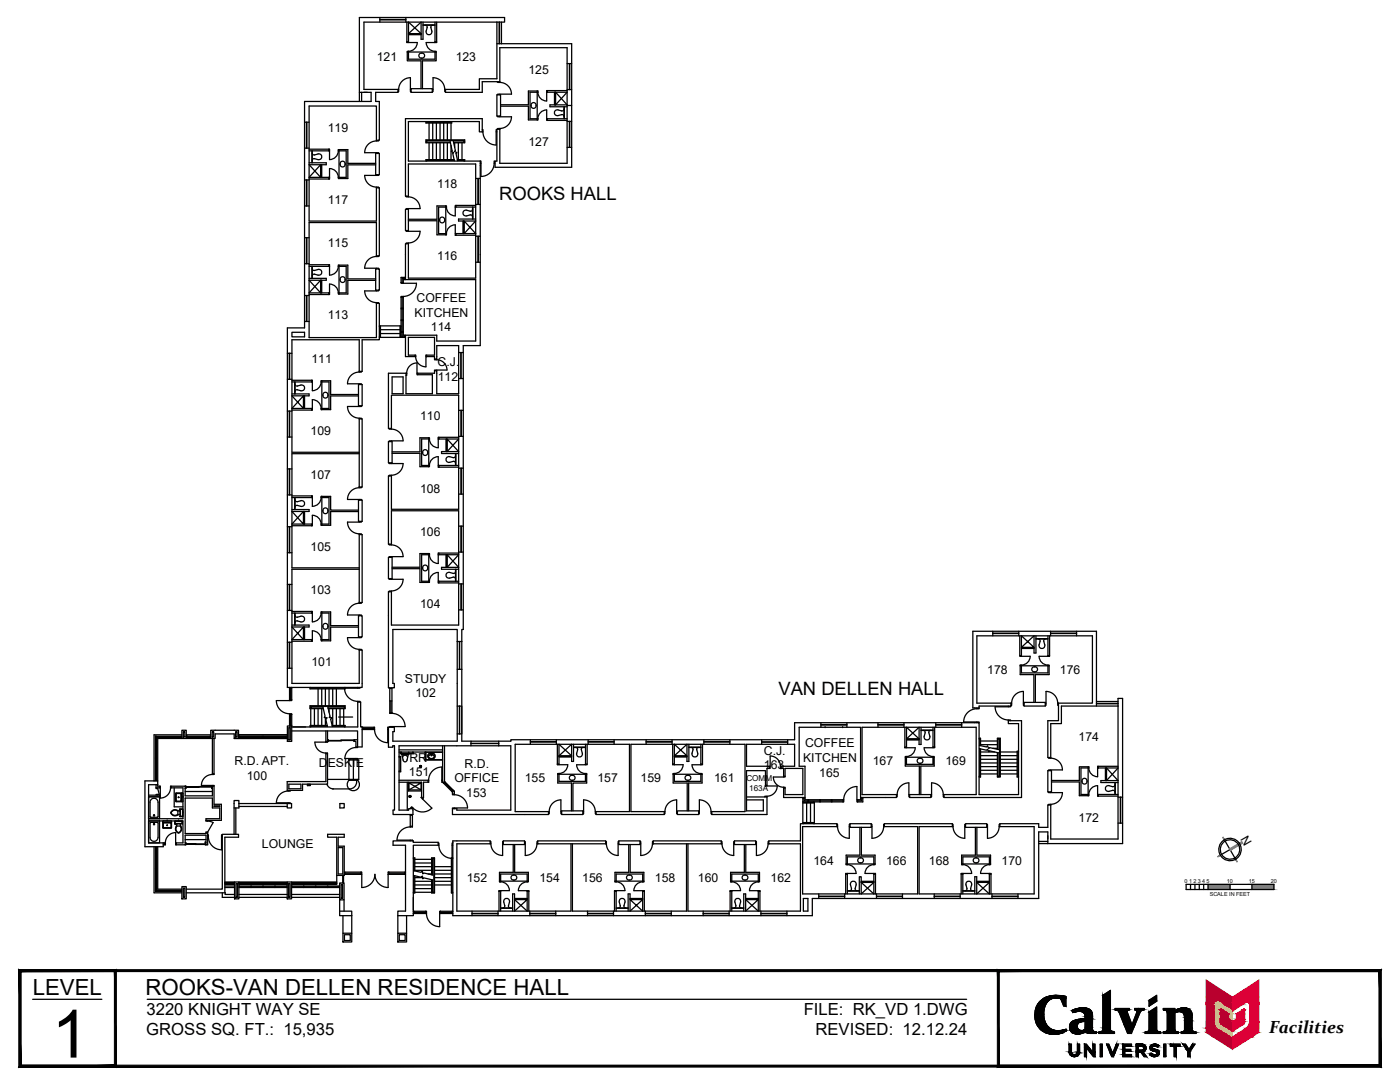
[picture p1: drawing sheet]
<svg xmlns="http://www.w3.org/2000/svg" width="279mm" height="216mm" viewBox="0 0 279 216" stroke-linecap="round" stroke-linejoin="round" font-family="sans-serif">
<defs><g id="words">
<text font-size="13.3" x="10.3" y="211">1</text>
<g font-size="4.4">
<text x="6.5" y="198.5">LEVEL</text>
<text x="29" y="198.5">ROOKS-VAN DELLEN RESIDENCE HALL</text>
</g>
<g font-size="3.7">
<text x="99.6" y="39.8">ROOKS HALL</text>
<text x="155.4" y="138.7">VAN DELLEN HALL</text>
</g>
<text font-size="3.5" x="253.3" y="206.2">Facilities</text>
<g font-size="3.3">
<text x="29.2" y="202.5">3220 KNIGHT WAY SE</text>
<text x="160.4" y="202.5">FILE: RK_VD 1.DWG</text>
<text x="29.2" y="206.6">GROSS SQ. FT.: 15,935</text>
<text x="162.8" y="206.6">REVISED: 12.12.24</text>
</g>
<g font-size="2.4">
<text x="75.2" y="12.1">121</text>
<text x="90.9" y="12.1">123</text>
<text x="105.5" y="14.7">125</text>
<text x="65.4" y="26.3">119</text>
<text x="105.5" y="29.1">127</text>
<text x="65.4" y="40.7">117</text>
<text x="87.2" y="37.6">118</text>
<text x="65.4" y="49.4">115</text>
<text x="87.2" y="51.9">116</text>
<text x="65.4" y="63.7">113</text>
<text x="82.7" y="63.2">KITCHEN</text>
<text x="83.1" y="60.3">COFFEE</text>
<text x="86" y="66.1">114</text>
<text x="62.2" y="72.4">111</text>
<text x="87.3" y="73">C.J.</text>
<text x="87.4" y="76">112</text>
<text x="83.8" y="83.9">110</text>
<text x="62" y="86.8">109</text>
<text x="62" y="95.5">107</text>
<text x="83.8" y="98.3">108</text>
<text x="83.8" y="107">106</text>
<text x="62" y="109.9">105</text>
<text x="62" y="118.5">103</text>
<text x="83.8" y="121.4">104</text>
<text x="62.2" y="132.9">101</text>
<text x="80.8" y="136.2">STUDY</text>
<text x="197" y="134.5">178</text>
<text x="211.5" y="134.5">176</text>
<text x="82.9" y="139.2">102</text>
<text x="160.7" y="149.1">COFFEE</text>
<text x="215.3" y="148">174</text>
<text x="46.8" y="152.7">R.D. APT.</text>
<text x="49.3" y="155.6">100</text>
<text x="63.6" y="153">DESKIE</text>
<text x="81.6" y="154.9">151</text>
<text x="81.7" y="152">RR</text>
<text x="92.7" y="153.2">R.D.</text>
<text x="152.4" y="150.6">C.J.</text>
<text x="152.5" y="153.5">163</text>
<text x="160.3" y="152.1">KITCHEN</text>
<text x="163.5" y="155">165</text>
<text x="174.2" y="152.7">167</text>
<text x="188.7" y="152.7">169</text>
<text x="90.7" y="156.1">OFFICE</text>
<text x="93" y="159">153</text>
<text x="104.7" y="156.1">155</text>
<text x="119.2" y="156.1">157</text>
<text x="127.8" y="156.1">159</text>
<text x="142.5" y="156.1">161</text>
<text x="215.3" y="164.1">172</text>
<text x="247.5" y="167.3" transform="rotate(60 247.5 167.3)">N</text>
<text x="52.3" y="169.1">LOUNGE</text>
<text x="162.3" y="172.5">164</text>
<text x="176.8" y="172.5">166</text>
<text x="185.4" y="172.5">168</text>
<text x="199.9" y="172.5">170</text>
<text x="93.2" y="175.9">152</text>
<text x="107.7" y="175.9">154</text>
<text x="116.2" y="175.9">156</text>
<text x="130.7" y="175.9">158</text>
<text x="139.3" y="175.9">160</text>
<text x="153.8" y="175.9">162</text>
</g>
<g font-size="1.6">
<text x="148.9" y="155.8">COMM</text>
<text x="149.5" y="157.8">163A</text>
</g>
<g font-size="1.1">
<text x="236.4" y="176.3">0</text>
<text x="237.3" y="176.3">1</text>
<text x="238.2" y="176.3">2</text>
<text x="239" y="176.3">3</text>
<text x="239.9" y="176.3">4</text>
<text x="240.8" y="176.3">5</text>
<text x="241.4" y="178.9">SCALE IN FEET</text>
<text x="244.8" y="176.3">10</text>
<text x="249.2" y="176.3">15</text>
<text x="253.6" y="176.3">20</text>
</g>
</g></defs>
<!-- layer: 0 -->
<g fill="none" stroke="#000" stroke-width=".25">
<path d="M236.7 176.5h17.5v1h-17.5zM237.6 176.5v1M238.5 176.5v1M239.3 176.5v1M240.2 176.5v1M241.1 176.5v1M244.4 167.6l2.2 3.9M245.5 169.5l-2 1.1M245.5 176.5v1M249.9 176.5v1"/>
<circle cx="245.5" cy="169.5" r="2.24"/>
<circle cx="245.5" cy="169.5" r="1.94"/>
</g>
<g fill="#808080" stroke="#808080" stroke-width=".2">
<path d="M245.4 169.4l.2 .3 2.2-1.8zM245.6 169.7l2.2-1.8 .2 .4z"/>
<path d="M246.5 171.5l.4 .4zM246.5 171.5l.4 .5z"/>
<path d="M243 171l.5-.4zM243 170.9l.5-.3z"/>
<path d="M244 167.1l.4 .5zM244 167.1l.4 .5z"/>
<path d="M249.9 176.5l4.3 1v-1zM249.9 176.5l4.3 1h-4.3z"/>
<path d="M241.1 176.5l4.4 1v-1zM241.1 176.5l4.4 1h-4.4z"/>
</g>
<!-- layer: A-WALL-FULL -->
<g fill="none" stroke="#000" stroke-width=".25">
<path d="M72.2 18.4v1.8M72.6 18.4h.7M75.8 4h5.2M75.8 3.9h5.2M75.8 3.5v.9M79.4 17.8v.6h-4.4v1.8h.7v7.8h-.6M79.4 17.8h.2v.5h-.2M79.6 17.8a2.33 2.33 0 0 1 2.3-2.3v2.8h.1M81 3.5v.9M81.2 4.4v4.1h2.1a1.75 1.75 0 0 1-1.8 1.7M81.2 8.3h.3M81.3 10.4v1.7h2.7v5.6"/>
<path d="M81.3 10.4h5.7M81.5 10.2h-.2v.2M81.5 10.2v1.6h5.3v-1.6h.2v.2M81.5 6.9h2.5M81.5 6.8h2.5M81.9 17.8h.1M82 17.7h4.3v.7h-4.3zM84.1 10.6a.5 .5 0 0 0-.5 .5 .5 .5 0 0 0 .5 .5M84.1 10.6a.52 .52 0 0 1 .6 .5 .52 .52 0 0 1-.6 .5M84.4 4.4v3.4h-.4v-3.4l-2.5 2.3h2.5l-2.5-2.3v4.1M84.4 5h2.4M84.9 5l.4 .3-.3 .9a.59 .59 0 0 0 .6 .7 .59 .59 0 0 0 .6-.7l-.2-.7"/>
<path d="M86.3 17.8h.1M86.3 5l-.2 .2-.1 .3M86.8 4.4v4.1M87 10.4v1.7h-2.7v5.6M87.1 8.3v.2h-2a1.75 1.75 0 0 0 1.7 1.7M87.1 4.4v3.9h-.3M88.8 17.8a2.33 2.33 0 0 0-2.4-2.3v2.8h-.1M88.9 17.8h-.1v.5h.1M99.2 8.7h14.9v24.7h-15.3v-1.3h.4v-6.3h.5v-.2h-.4v.2M99.2 4.4v11.3h-3.5v2.1h-6.8M99.2 4.4h1.5v-.9h-29v14.9M99.2 4.4h-26.6v13.4h6.8"/>
<path d="M99.2 18.9h.7v4.3h-.7zM99.3 16.3v.1h.4v-.1M99.6 4.4v4.3M99.7 4.4v4.3M99.7 16.4a2.33 2.33 0 0 1 2.4 2.4M99.7 16.3h-3.5v2.1h-7.3v-.6M99.7 16.3v-6.8h13.5v23.1h-13.5v-6.9M99.7 18.8v.1M100.1 4.4v4.3M102.1 18.8h-2.8v.1M107.2 18.2v5.7M107.3 18.4a1.75 1.75 0 0 0 1.8 1.8v-1.8h.2"/>
<path d="M107.4 18.4h-1.6v5.3h1.5M107.4 18.4v-.2h-1.9v2.7h-5.6M109.3 18.4h3.9l-2.3 2.5v-2.5l2.3 2.5h-3.4v.4h3.4M109.3 18.1v.3M110.7 18.4v2.5M110.8 18.4v2.5M113.2 17.9h.9M113.2 12.7h.9M113.2 18.1h-4.1v.3M113.6 12.7v5.2M113.7 12.7v5.2M60.8 35.9h.9"/>
<path d="M60.8 29.6h.9M60.8 24.4h.9M61.2 24.4v5.2M61.2 35.9v5.2M61.7 29.8h4.1v2a1.75 1.75 0 0 0 1.7-1.7M61.7 32.5h3.4v.4h-3.4l2.3 2.5v-2.5l-2.3 2.5h4.1M61.7 30.1h4.1M62.3 30.1v2.4M62.3 30.6l.3 .3 .9-.2a.58 .58 0 0 1 .7 .6 .58 .58 0 0 1-.7 .5l-.9-.1-.3 .3M64.1 32.9v2.5M64.2 32.9v2.5M65.6 35.4v.3"/>
<path d="M65.6 29.8v.3M67.5 35.4a1.75 1.75 0 0 0-1.7-1.8v2.1h-4.1M67.5 35.4v.2h.2M67.5 30.1v-.2h1.9v2.7h5.6M67.5 30.1h1.6v5.3h-1.6M67.7 29.9v5.7M71.7 20.2v-1.8h2.4v1.8h-13.3v45.2h-3.4v71.8h.8M75 30.6h.7v4.3h-.7zM75 32.9h-5.6v2.7h-1.7M75.1 28.1a2.33 2.33 0 0 0-2.3 2.4h2.8v.1M75.1 28v-6.8h-13.4v22.9h13.4v-6.6M75.1 37.5v-.2h.5v.2"/>
<path d="M75.1 28v.1h.5v-.1M75.1 37.5h.6v13.5h-.6M75.1 30.5v.1M75.1 34.9v.1M75.6 34.9v.1h-2.8a2.33 2.33 0 0 0 2.3 2.3M81.1 39.1v.2h.4v-.2M81.5 39.3a2.35 2.35 0 0 1 2.3 2.3h-2.7v.2M81.5 39.1v-6.4h13.4v22.8h-13.4v-6.9M85 24.3v.3h5.1v-.3M85.2 24.3v.1h4.8v-.1M85.6 24.6v3.3M85.6 28.5v3.4"/>
<path d="M86.4 24.6v3.3M86.4 28.5v3.4M87.1 24.6v3.3M87.1 28.5v3.4M87.8 24.6v3.3M87.8 28.5v3.4M88.6 24.6v3.3M88.6 28.5v3.4M89.3 24.6v3.3M89.3 28.5v3.4M89.8 28.2l.4 1.8-.1 .2 .5 .3-.2 .1 .3 1.5M89.9 28.4h-4.7v-.3h7.4v.3h-2.1"/>
<path d="M89.9 28.5h-4.9v-.6h7.7v.6h-2.2M90 24.6v3.3M90 29v2.9M90.5 28.2l.4 1.8-.2 .2 .5 .3-.2 .1 .3 1.5M90.6 31.9h-5.6v.2M90.7 32h-5.5v.1M90.7 28.5v.9M91.3 31.9h1.4v.2M91.3 32h1.3v.1M91.5 28.5v3.4M92.2 28.5v3.4M94.9 35.6h.9"/>
<path d="M95.4 35.6v5.2M95.5 35.6v5.2M95.8 32.1v36.9h-3.3v56.6h-.3v2.4M95.8 32.1h.2v.5h-.2M96.2 26.3h-.5v-2h-14.2v7.8h14.3M96.2 25.9h.2v.4h-.2M96.2 26.3v-2.6h-15.3v15.4h.6M96.4 26.3a2.63 2.63 0 0 0 2.6 2.6v-2.6M98.6 32.6a2.63 2.63 0 0 1-2.6 2.6v-2.6M98.8 32.1h-.2v.5h.2M99.2 25.9h-.2v.4h.2M99.3 23.2v.1h2.8a2.35 2.35 0 0 1-2.4 2.3"/>
<path d="M99.7 23.2v.1M99.9 21.2h5.6v2.7h1.8v-.2M107 21a.55 .55 0 0 0-.7-.4 .55 .55 0 0 0-.3 .7 .55 .55 0 0 0 .7 .3l.3-.5M107 21v.1M107.3 23.7a1.75 1.75 0 0 1 1.8-1.8v1.8M109.2 24h4M109.3 23.7h-.2v.3h.1M109.3 23.7h3.9M109.3 23.7l-.1 .3M111.4 21.9a.59 .59 0 0 0-.8 .6 .59 .59 0 0 0 .8 .6M111.4 21.9l.7 .2M112.1 22.9h.3l.1 .3"/>
<path d="M112.1 22.9l-.7 .2M112.5 21.8l-.1 .3h-.3M112.6 21.3v2.4M113.2 29.4h.9M113.2 24.2h.9M113.2 21.1h.9M113.6 24.2v5.2M113.7 24.2v5.2M60.8 59h.9M60.8 52.6h.9M60.8 41.1h.9M60.8 47.4h.9"/>
<path d="M61.2 47.4v5.2M61.2 59v5.1M61.7 52.8h4.1v2.1a1.75 1.75 0 0 0 1.7-1.8M61.7 53.1h4.1M61.7 55.5h3.4v.4h-3.4l2.3 2.5v-2.5l-2.3 2.5h4.1M62.3 53.1v2.4M62.3 53.6l.3 .4 .9-.2a.59 .59 0 0 1 .7 .5 .59 .59 0 0 1-.7 .6l-.9-.2-.3 .4M64.1 55.9v2.5M64.2 55.9v2.5M65.6 58.4v.4M65.6 52.8v.3M67.5 58.4a1.75 1.75 0 0 0-1.7-1.7v2.1h-4.1"/>
<path d="M67.5 58.4v.3h.2M67.5 53.1h1.6v5.3h-1.6M67.7 52.9h-.2v.2M75 55.6h-5.6v-2.7h-1.7v5.8M75 53.7h.7v4.2h-.7zM75 55.9h-5.6v2.8h-1.7M75.1 51.2a2.33 2.33 0 0 0-2.3 2.3h2.8v.2M75.1 51v.2h.5v-.2M75.1 51v-6.6h-13.4v23h13.4v-6.9M75.1 53.5v.2M75.1 57.9v.1M75.6 57.9v.1h-2.8a2.33 2.33 0 0 0 2.3 2.4"/>
<path d="M80 56.4v.1h.5v-.1M80 59.3v-.1h.5v.1M80 59.3v8M80 59.3h.5M80 56.4h.5M80.3 59.3v2.2M80.5 56.5h2.6a2.63 2.63 0 0 1-2.6 2.7M80.8 55.6h-.5v.8M80.8 55.4v.4M80.9 55.4v.4h-.4v.6M80.9 55.8h14v12.3h-7.7v-1.2h-6.7v-7.6M80.9 55.4h-.9v1"/>
<path d="M81.1 46v.2h2.7a2.35 2.35 0 0 1-2.3 2.3M81.1 48.6v-.1h.4v.1M81.5 48.6h-.6v6.8M81.5 41.8h-.6v4.2h.6M81.5 41.6v4.6M87.7 43.8a.55 .55 0 0 1 .7-.4 .55 .55 0 0 1 .4 .8 .55 .55 0 0 1-.8 .2l-.3-.4M87.7 43.8v.2M89 41.1h.1v.2h-1.6v5.3h1.6v.3h-1.9v-2.9h-5.7M89 41.1h-1.8v2.7h-5.7M89 41.1v5.8M89.1 41.3a1.75 1.75 0 0 0 1.8 1.8v-1.8M89.1 46.6a1.75 1.75 0 0 1 1.8-1.7v1.7h.1v.3"/>
<path d="M90.9 41.3h4M90.9 46.6v.3h4M91 41.3v-.3h-.1v.3M91 41h3.9M92.4 44.1v2.5M92.5 44.1v2.5M92.6 44.1v2.5M94.3 41.8l-.3 .3-.9-.1a.58 .58 0 0 0-.7 .5 .58 .58 0 0 0 .7 .6l.9-.2 .3 .3M94.3 41.3v2.4M94.4 41.3v2.4M94.9 43.7h-3.4v.4h3.4l-2.3 2.5v-2.5l2.3 2.5h-3.9M94.9 52.3h.9"/>
<path d="M94.9 47.1h.9M94.9 40.8h.9M95.4 47.1v5.2M95.5 47.1v5.2M57.4 75.7h.9M57.4 70.5h.9M57.7 70.5v5.2M57.8 70.5v5.2M58.3 78.6h3.4v.4h-3.4l2.3 2.5v-2.5l-2.3 2.5h3.9M58.3 75.9h4v2.1a1.75 1.75 0 0 0 1.8-1.8M58.3 66.3h2.5v.9h-2.5zM58.3 76.2h4"/>
<path d="M58.8 76.2v2.4M58.9 76.2v2.4M58.9 76.7l.1 .3h.3M59.3 77.8h-.3l-.1 .3M59.4 77l.6-.2a.59 .59 0 0 1 .8 .6 .59 .59 0 0 1-.8 .6l-.6-.2M60.6 79v2.5M60.7 79v2.5M60.8 79v2.5M60.8 64.1h.9M62.2 75.9v.3M64.2 76v5.7M71.5 76.7h.8v4.3h-.8z"/>
<path d="M71.5 78.7h-5.5v-2.7h-1.9v.2h1.6v5.3h-1.6v.2h1.9v-2.7h5.5M71.7 74.2a2.33 2.33 0 0 0-2.3 2.4h2.7v.1M71.7 76.6v.1M72.1 74.1v.2h-.4v-6.5h-13.4v22.4h13.4M75.1 60.5h.6v7.3h-3.4v6.3l-.6-.1M75.1 60.5v-.1h.5v.1M75.7 65.2v2M75.7 67.3h5.2M75.7 65h4.3M75.9 66.6h3.9M75.9 65.8h3.9M75.9 65v2.3"/>
<path d="M78.3 75.2h2.1v3.4h-2.1zM79.8 65v2.3M80 66.3h.5M80 66.2h.5M80 64h.5M80 63.8h.5M80 61.6h.5M80 61.5h.5M80 65.2v2M80.3 61.6v2.2M80.3 64v2.2M80.3 66.3v.8h.5"/>
<path d="M80.8 66.9v.4M80.9 66.9v4.3h1.9M81 74.5v4.1h5.3v-3.8h-2.9M81.2 74.5a2.05 2.05 0 0 1 2-2.1v2.1M81.2 74.5v.4h-.2M81.2 74.5h-3.7v11h.6M82.8 70.9v.3h.2M83 71.1a2.05 2.05 0 0 0 2 2.1v-2h.2M83 71.2v-.3h-1.5v-3.6h5.2v3.6h-1.7v.3M83.2 74.5h.2v.3h-.2zM85.2 71.2h1.5v.4h.5v-2.6h4.3v9.6h-4.3v-4.6h-.5M85.2 70.9v.3"/>
<path d="M86.7 71.6v.2h.5v-.2M86.7 74v.5h-3.3M87.2 71.8a2.05 2.05 0 0 1 2 2h-2.5v.2M87.2 73.8v.2M91.5 70.3h1M91.5 75.5h1M92 70.3v5.2M57.4 98.8h.9M57.4 93.6h.9M57.4 87.2h.9M57.4 82h.9M57.7 82v5.2"/>
<path d="M57.7 93.6v5.2M57.8 82v5.2M57.8 93.6v5.2M58.3 99h4v2a1.75 1.75 0 0 0 1.8-1.7M58.3 99.3h4M58.8 99.3v2.4M58.9 99.3v2.4M58.9 99.7l.1 .3 .3 .1M60 99.9a.59 .59 0 0 1 .8 .6 .59 .59 0 0 1-.8 .5l-.6-.2M60 99.9l-.6 .2M62.2 99v.3M62.3 81.5h-.1v.3"/>
<path d="M64.1 81.5a1.75 1.75 0 0 0-1.8-1.8v2.1h-4M64.2 99v5.8M69.4 99.7h2.7v.1M71.5 99.8h.8v4.2h-.8zM71.7 97.3a2.33 2.33 0 0 0-2.3 2.4M71.7 83.6h.6v13.6l-.6-.1M71.7 83.6v13.7h.4v-.1M71.7 83.6v-.2h.4v.2M71.7 81v.1M71.7 99.7v.1M71.7 90.5h-13.4v22.8h13.4M72.1 81v.1h-2.7a2.33 2.33 0 0 0 2.3 2.3"/>
<path d="M77.5 88.1h.8v4.3h-.8zM77.7 85.5v.1h.4v-.1M77.7 92.4v.1h2.7a2.33 2.33 0 0 1-2.3 2.3M77.7 95v-.2h.4v.2M78.1 85.6a2.33 2.33 0 0 1 2.3 2.4h-2.7v.1M78.1 85.5v-6.6h13.4v22.7h-13.4v-6.6M78.1 95h-.6v13.6h.6M78.1 88v.1M78.1 92.4v.1M78.3 90.5h5.5v2.6h1.8M84.3 90.2v.2M84.3 90.4a.5 .5 0 0 0 .6 .5 .5 .5 0 0 0 .5-.5"/>
<path d="M84.3 90.2a.5 .5 0 0 1 .6-.5 .5 .5 0 0 1 .5 .5M85.4 90.2v.2M85.6 87.4h.1v.2h-1.6v5.3h1.6v.2h-.1M85.6 87.4h-1.8v2.8h-5.5M85.6 87.4v5.7M87.5 91.1a1.75 1.75 0 0 0-1.8 1.8M87.5 87.6h4l-2.3 2.5v-2.5l2.3 2.5h-3.4v.4h3.4M87.5 91.1v1.8h.1M87.5 92.9v.3h4M87.6 92.9h3.9M87.6 87.3v.3M87.6 92.9v.3"/>
<path d="M89 87.6v2.5M89.1 87.6v2.5M89.2 87.6v2.5M89.7 91.1a.59 .59 0 0 0-.7 .6 .59 .59 0 0 0 .7 .6l.9-.2 .3 .3M90.9 91l-.3 .3-.9-.2M90.9 90.5v2.4M91 90.5v2.4M91.5 93.4h1M91.5 98.6h1M91.5 81.9h1M91.5 87.1h1M91.5 87.3h-4v2a1.75 1.75 0 0 1-1.8-1.7"/>
<path d="M92 81.9v5.2M92 93.4v5.2M92.1 81.9v5.2M92.1 93.4v5.2M57.4 116.6h.9M57.4 110.3h.9M57.4 105.1h.9M57.7 105.1v5.2M57.7 116.6v5.2M57.8 105.1v5.2M57.8 116.6v5.2M58.3 104.9h4v-.3h-.1v.3"/>
<path d="M58.3 101.7h3.4v.4h-3.4l2.3 2.5v-2.5l-2.3 2.5h3.9M59.3 100.8l-.3 .1-.1 .3M60.6 102.1v2.5M60.7 102.1v2.5M60.8 102.1v2.5M64.1 104.6a1.75 1.75 0 0 0-1.8-1.8v1.8M71.5 101.8h-5.5v-2.8h-1.9v.3h1.6v5.3h-1.6v.2h1.9v-2.7h5.5M71.7 106.7h.6v13.5h-.6M71.7 106.7v13.7h.4v-.2M71.7 106.7v-.2h.4v.2M71.7 104v.2M71.7 113.6h-13.4v22.8h13.4v-6.7"/>
<path d="M72.1 104v.2h-2.7a2.33 2.33 0 0 0 2.3 2.3M77.5 111.2h.8v4.3h-.8zM77.7 115.5v.1h2.7a2.33 2.33 0 0 1-2.3 2.3M77.7 118.1v-.2h.4v.2M77.7 108.6v.1h.4v-.1M78.1 108.7a2.33 2.33 0 0 1 2.3 2.4h-2.7v.1M78.1 118.1h-.6v19.1h1.2v-.8h-.3v-10.8h12.8v2.4M78.1 108.6v-6.7h13.4v22.8h-13.4v-6.6M78.1 111.1v.1M78.1 115.5v.1M78.3 113.2h5.5v-2.7h1.9v.2h-1.6v5.3h1.6M78.3 113.5h5.5v2.7h1.9v-.2"/>
<path d="M85.6 110.5v5.7M85.7 110.7a1.75 1.75 0 0 0 1.8 1.7v-2h.1v.3h-.1M87.5 114.2a1.75 1.75 0 0 0-1.8 1.8M87.5 116v.3h.1v-.3M87.5 114.2v1.8h.1M87.6 110.7h3.9l-2.3 2.5v-2.5l2.3 2.5h-3.4v.4h3.4M87.6 116h3.9M87.6 116.3h3.9M87.6 110.4h3.9M89 110.7v2.5M89.1 110.7v2.5M89.2 110.7v2.5"/>
<path d="M90.9 114.1l-.3 .3-.9-.2a.58 .58 0 0 0-.7 .6 .58 .58 0 0 0 .7 .5l.9-.1 .3 .3M90.9 113.6v2.4M91 113.6v2.4M91.5 110.2h1M91.5 116.5h1M91.5 105h1M92 105v5.2M92 116.5v5.2M92.1 105v5.2M92.1 116.5v5.2M55.1 139.8a2.63 2.63 0 0 0 2.7 2.6M55.2 139.8h2.6"/>
<path d="M57.4 133.3h.9M57.4 128.2h.9M57.4 121.8h.9M57.7 128.2v5.1M57.8 139.6v.2h.4v-.2M57.8 137.2v2.4M57.8 139.6h.4M57.8 137.3h.4M57.8 128.2v5.1M58 137.3v2.3M58.2 137.2h13.2M58.2 137.2v2.4"/>
<path d="M58.3 124.7h3.4v.4h-3.4l2.3 2.5v-2.5l-2.3 2.5h4M58.3 122h4v2.1a1.75 1.75 0 0 0 1.8-1.8M58.3 122.3h4M58.8 122.3v2.4M58.9 122.3v2.4M58.9 122.8l.1 .3h.3M59.3 123.9l-.3 .1-.1 .2M60 123a.59 .59 0 0 1 .8 .5 .59 .59 0 0 1-.8 .6l-.6-.2M60 123l-.6 .2M60.6 125.1v2.5M60.7 125.1v2.5M60.8 125.1v2.5"/>
<path d="M61.9 137.2v.3h7v-.3M62 137.2v.1h6.7M62.2 127.6v.4M62.2 122v.3M63.5 137.5v3.3M64.1 127.6a1.75 1.75 0 0 0-1.8-1.7v2.1h-4M64.2 137.5v3.3M64.2 122.1v5.8M64.9 137.5v3.3M65.4 124.9a.55 .55 0 0 0-.7-.4 .55 .55 0 0 0-.3 .7 .55 .55 0 0 0 .8 .3l.2-.6M65.7 137.5v3.3M66.4 137.5v3.3"/>
<path d="M67.1 137.5v3.3M68.7 137.2v.1M68.8 137.3a2.63 2.63 0 0 0 2.6 2.6M68.8 137.3h2.6M69.4 122.7h2.7v.2M71.4 137.2v.1h.4v-.1M71.5 124.8h-5.5v-2.7h-1.9v.2h1.6v5.3h-1.6v.3h.1M71.5 122.9h.8v4.2h-.8zM71.5 125.1h-5.5v2.8h-1.8M71.7 120.4a2.33 2.33 0 0 0-2.3 2.3M71.7 129.7h.6v7.5h-.9M71.7 129.7v-.1h.4v.1"/>
<path d="M71.7 122.7v.2M71.7 127.1v.1M72.1 127.1v.1h-2.7a2.33 2.33 0 0 0 2.3 2.4M77.8 137.2v5.1h.4M77.8 139.9h.4M77.8 137.4h.4M78 139.9v2.3M78.2 137.2v5.1M91.2 128v19.9h-12.8v-1.9h.3v-.9h-1.3v3.1a2.63 2.63 0 0 1-2.6-2.6M91.2 133.6h1M91.2 128h1M91.5 121.7h1"/>
<path d="M91.7 128v5.6M92.2 128v19.9h1.8M198.1 126v.9M198.1 126.4h5.2M198.1 126.3h5.2M203.3 126v.9M203.5 130.8h.3v.2h-.3zM203.5 126.9v3.9M203.6 132.9h5.8M203.8 131h1.8a1.75 1.75 0 0 1-1.8 1.7M203.8 129.2h2.6M203.8 129.3h2.6"/>
<path d="M203.8 129.4h2.6M204.2 138a2.33 2.33 0 0 0-2.3 2.3M204.2 138v2.7h.2M206.7 126.9v3.4h-.3v-3.4l-2.6 2.3h2.6l-2.6-2.3v3.9M206.7 127.5h2.4M206.7 127.4h2.4M207.2 127.5l.4 .3-.2 .9M208.7 127.5a.36 .36 0 0 0-.4 .5l.2 .7a.59 .59 0 0 1-.6 .7 .59 .59 0 0 1-.5-.7M209.1 131h-1.7a1.75 1.75 0 0 0 1.7 1.7M209.1 130.8h.4v.2h-.4M209.1 126.9v4.1M209.4 132.9v-.2h-.3v1.6h-5.3v-1.6h-.2v1.9h2.7v5.6"/>
<path d="M209.4 132.9v1.7h-2.8v5.6M209.5 126.9v3.9M209.7 126v.9M209.7 126.4h5.2M209.7 126.3h5.2M214.9 126v.9M218.8 140v-14h-24.6v15.3h1.2v-.4h6.4v-.6h.1v.4h-.1M223.1 140v-.6h.9v28.9h-16.7M29.7 159h2.1v4.4h-2.1zM29.7 158.7h2.1v.3h-2.1M30.7 155.8h.8v.8M30.7 155.8h-1.8v13.2h3.7v-.8"/>
<path d="M31 146.9h.3v.2h-.3zM31 151.4h.1M31 146.9v8.9M31 146.9h5.3M31 155.6h.3M31 151.3h.3M31 151.5h.3M31.1 157.2v.2h.4v-.2M31.1 158.7v-.2h.4v.2M31.1 157.2h.9M31.1 147.1v4.2M31.1 151.5v4.1"/>
<path d="M31.1 156.6v.6M31.3 147h4.8M31.5 156.6v.3h.5v2.3a2.05 2.05 0 0 0 2-2M31.5 157.4l.3 1.1h-.3M31.5 156.6h-1.8v11.6h3.3v.4h-.4M31.8 156.9v.3M34 157.2h2.5v6.2h-6.8M34 157.2v-.3h3.1v.4h-.1M34.2 156.9v.3M34.8 157.2v3.8h1.7M35.1 158.3l.1-.1h1.2l.1 .1M35.1 158.3v1.6l1.3 .1 .1-.1"/>
<path d="M35.2 158.4h.9v1.4h-.9zM36.1 146.9v.2M36.2 158.2v1.8M36.3 145.7h.9v1.7h-.9zM36.3 147.4h-4.8v8.4M36.3 146.6h-5.6v9.2M36.3 147.1h-5v8.7M36.5 159.1h.1M36.6 146h.3v1.1h-.3zM37 159.3v7h4.1v-.3h.3M37 157.9h5.4M37 159.2l-.1 .1"/>
<path d="M37 159.2h5.4v2h1.4v2.2h-2.7v.4h.3M37.1 157h2.6l-2.6 .1M37.2 146.9v.2h.2v-.2h-.2h4.9M37.2 147.4h4.9M37.2 146.6h4.9M37.4 147.1h4.7M37.4 147h4.4M41.8 146.9v.2M42.1 145.7h5.5v1.7h-.9v-1h-3.8v1h-.8zM42.2 157.3h.1M42.2 157h-2.6h2.6M42.2 157.3h.2"/>
<path d="M42.4 146h.3v1.1h-.3zM42.4 154.5a2.19 2.19 0 0 0-2.2 2.2h2.5v3.8h1.5v3.2h-3.1M42.4 147.4v7.1h.3v-7.1M42.4 154.4h.3M42.4 156.7v2.1h-5.4v-1.9M42.7 156.9h-.5v.4M46.7 147.4h10.6M47 146h.3v1.1h-.3zM47.6 146.9v.2h.2v-.2h-.2h9.7M47.6 146.6h9.7M47.8 147.1h9.5M47.8 147h4.6"/>
<path d="M52.4 146.9v.2M52.6 147h4.5M52.6 146.9v.2M57.1 146.9v.2M57.3 156h7.7v-5.7h.4v6.2h-5v1.2h-3.1zM57.4 144.9h.8v3h-.8zM57.5 157.9a2.33 2.33 0 0 0-2.3 2.3h2.7v.1M57.5 157.7v.2h.4v-.2M57.6 145.2h.3v2.4h-.3zM57.6 156.5h2.4v.9h-2.4zM57.8 142.6v-.2h.4v.2M57.8 142.6v2.3h.4v-2.3"/>
<path d="M57.8 144.7h.4M57.8 142.6h.4M58 142.6v2.1M58.2 145.8h13.2v3.4h-.4M61.4 156.5h.5v.3h-.5zM62 141.4v3.4M62.7 141.4v3.4M63.5 141.4v3.4M64.2 141.4v3.4M64.5 141.1l.4 1.8-.2 .3h.6l-.3 .3 .4 1.5M64.5 141.3h-2.5v-.3h6.7v.3h-3.2M64.5 141.4h-2.6v-.6h7v.6h-3.4"/>
<path d="M64.9 143.2v1.6M65 145.8v2.3M65 150.4h.4M65.2 156.5a1.39 1.39 0 0 0 1.4 .9M65.3 144.8h-3.4v.3M65.3 144.9h-3.3v.2M65.4 145.8v2.3h-2.6a2.19 2.19 0 0 0 2.3 2.2M65.4 147.6h.1v.3h-.5M65.4 141.1l.5 1.8-.2 .3h.5l-.2 .3 .3 1.5M65.5 147.8h2.7h-2.7M65.7 141.4v.7M66.3 144.8h2.6v.3"/>
<path d="M66.3 144.9h2.4v.2M66.4 141.4v3.4M67.1 141.4v3.4M67.6 143.1h2.8M67.9 141.4v3.4M68.6 141.4v3.4M68.8 151.4h2.2v.1M69.6 155.7a1.22 1.22 0 0 0 .1 1.7 1.22 1.22 0 0 0 1.7 0 1.22 1.22 0 0 0 0-1.7M69.6 151.6h2v3.9h-6.2M70.5 151.7v3.8M70.6 147.7h-2.6l2.6 .1M70.8 147.6v.3"/>
<path d="M71 151.4h.4v.1h-1.8v4.2M71 149.2a2.19 2.19 0 0 0-2.2 2.1M71 149h1.2M71.2 155.7a1.44 1.44 0 0 1-1.4 1.7h-3.4M71.4 151.5v.1M71.4 147.6h-.8v.3h.4v1.3M71.4 155.5v.2h-1.8M71.4 140.1h.6v5h.3v3.9M71.4 140.1v-.2h.4v.2M71.4 140.1v5h-13.2M72.3 145.1h2.5v.5h-2.5M72.4 145.1v.5"/>
<path d="M72.4 145.3h2.2M74.6 145.1v.5M77.4 145.6h.1M77.5 145.1v4h.9v-.3h.3v12.8h-.3v.9h4v-1.1h-.9v.2h-1.9v-12.8h22.3v12.8h-10.7v-.2h-.9v1.1h19.2v-.6M77.8 142.2h.4M78.2 142.3a2.63 2.63 0 0 1 2.6 2.7M78.2 145v.1M79.6 151.1h.3v2.7h-.3M79.6 155.7h6v.4h-1.1v3.1l-.2 .2M79.6 150.9h.4v3.1h-.4M79.6 156.1h4.5v2.9M79.6 150.1h8.7"/>
<path d="M79.6 149.6h8.7M79.9 150.1v.3h2.6v-.3M80 150.1v.2h2.3v-.2M80.1 150.1v.5h1.5v-.5M80.2 150.6l.2 1a.4 .4 0 0 0 .4 .4 .4 .4 0 0 0 .4-.4l.3-1M80.3 151.1a.51 .51 0 0 1 .5-.4 .51 .51 0 0 1 .5 .4M80.9 145h-3.1v.1M81.3 156.1v5.6M81.5 156.1v1.7h2.6M81.6 156.2v1.4l1.2-.6M81.6 156.2h2.4l-1.1 .7M81.6 157.6h2.4"/>
<path d="M81.6 156.2l1.2 .7M81.6 158.9h.4M81.7 158.8h.3M81.7 158.8v.2h.3v-.2M81.7 159.1h.2M81.8 158.7v.4M81.9 158.8v.3M81.9 158.8h-.2v.3M83.7 152.9h.4M83.8 152.9h.3M83.8 152.8v.2h.3M83.8 152.8h.2v.3"/>
<path d="M83.8 153.1h.2M83.9 152.8v.3M83.9 152.7v.4M84 156.2v1.4l-1.1-.6M84.1 152.8v.2M84.1 159l-.1 .1 .3 .3M84.1 159l.3 .3M84.3 159.4l1.9 1.9M84.8 150.1h3.5M84.8 151.6h3.5M84.8 150.1v1.6h3.5M84.9 150.1v1.5"/>
<path d="M85 150.1v1.5M85.4 155.7v.4M85.5 155.7a2.63 2.63 0 0 1 2.7-2.6v3h.1M85.6 150.4a.66 .66 0 0 1 1.1 0 .66 .66 0 0 1-.5 1.1 .63 .63 0 0 1-.7-.3 .63 .63 0 0 1 .1-.8zM86.6 150.8v.3M86.6 150.8a.58 .58 0 0 0-.6-.3 .58 .58 0 0 0-.4 .6l.5 .3 .5-.3M88.2 155.7h.1M88.3 156.1l2 2M88.3 148.8v7.3M88.7 156.2l1.6 1.6M88.7 156.1l1.6 1.7M88.7 155.9l2 2v.7h-.4v-.5"/>
<path d="M88.7 148.8v7.1M88.7 155.9l-.3 .3M88.8 156l-.3 .3M90.3 158.4h.4M90.5 157.7l-.3 .2M90.6 157.8l-.3 .3M90.7 158.6a2.63 2.63 0 0 1 2.6 2.6h-2.6M91.2 140.9h1v5.5h-1M91.7 140.9v5.5M94 148.8v-.9h5.5v.9M94 148.3h5.5M94 148.4h5.5"/>
<path d="M105.8 148.1h5.2M105.8 148h5.2M105.8 147.6v.9M111 147.6v.9M111.2 148.5v4.1h.4v-.2h-.4M111.3 154.5h5.8M111.6 152.6h1.7a1.75 1.75 0 0 1-1.7 1.7M111.6 151h2.5M111.6 150.9h2.5M114.1 154.7a.5 .5 0 0 0-.5 .5 .5 .5 0 0 0 .5 .5M114.1 154.7a.52 .52 0 0 1 .7 .5 .52 .52 0 0 1-.7 .5M114.5 149.1h2.4"/>
<path d="M114.5 148.5v3.4h-.4v-3.4l-2.5 2.3h2.5l-2.5-2.3v3.9M114.5 149.2h2.4M114.9 149.1l.3 .2 .1 .3M115.1 152.6a1.75 1.75 0 0 0 1.7 1.7M115.3 149.6l-.2 .7a.59 .59 0 0 0 .5 .7 .59 .59 0 0 0 .6-.7l-.2-.7M116.4 149.1l-.3 .2-.1 .3M116.8 154.3h.3v1.9h-2.8v5.6M116.8 154.3v1.6h-5.2v-1.6h-.3v1.9h2.7v5.6M116.9 152.5v.1h-1.8M116.9 152.5h.3v.1h-.3M116.9 148.5v4M117.2 148.5v4"/>
<path d="M117.4 148.1h5.2M117.4 148h5.2M117.4 147.6v.9M122.6 147.6v.9M128.9 148.1h5.2M128.9 148h5.2M128.9 147.6v.9M134.1 147.6v.9M134.2 152.4h.4v.2M134.2 148.5v4.1h2.1M134.3 154.5h5.8M134.6 151h2.5"/>
<path d="M134.6 150.9h2.5M134.6 148.5v3.9M134.6 148.5l2.5 2.3h-2.5l2.5-2.3v3.4h.4v-3.4M136.3 152.6a1.75 1.75 0 0 1-1.7 1.7M137.5 149.1h2.4M137.5 149.2h2.4M137.9 149.1l.3 .2 .1 .3M138.1 152.6a1.75 1.75 0 0 0 1.8 1.7M138.1 152.6h1.8M138.3 149.6l-.2 .7a.59 .59 0 0 0 .6 .7 .59 .59 0 0 0 .5-.7l-.1-.7M139.4 149.1l-.3 .2-.1 .3M139.9 152.5h.3v.1h-.3"/>
<path d="M139.9 148.5v4.1M140.1 154.5v-.2h-.2v1.6h-5.3v-1.6h-.3v1.9h2.8v5.6M140.1 154.5v1.7h-2.7v5.6M140.2 148.5v4M140.5 148.1h5.2M140.5 148h5.2M140.5 147.6v.9M145.7 147.6v.9M149 159h4.1M152 148h5.2M152 148.1h5.2M152 147.6v.9"/>
<path d="M152.6 159v-.1h.5v.1M152.8 156.7v-2.9h-3.8v8h3.3v-2.2h-3.3M152.8 156.7h.3v.1h-.3zM153.1 156.8h2a2.05 2.05 0 0 1-2 2.1M153.1 159v3.5h-11.1v-.6M153.6 152.9h.1M153.7 150.8a2.05 2.05 0 0 1 2 2.1M153.7 150.9v2.4h-.1M154.3 155a2.05 2.05 0 0 0 2.1 2.1M155.9 152.9v.4h.5v1.7M155.9 152.9h2.7v-4.4h-9.6v4.4h4.6v.4h-.5v3.4M155.9 152.9h-.2v.4h.2"/>
<path d="M156.4 154.9h.3M156.4 157.2h.3M156.7 157.2v-.1h-.3v2h4.3M156.7 154.9v.1h-2.4M156.7 154.9v-1.6h3.5v5.2h-3.5v-1.3M157.2 147.6v.9M160.2 159.1v5.3M160.2 159.3h.5M160.4 159.3v.5h.8M161.2 159.6v.4M161.4 159.6v.4M161.4 159.8h2.2"/>
<path d="M163.6 159.6v.4M163.7 159.6v.4M163.7 159.8h2.2M163.8 144.6h5.2M163.8 144.7h5.2M163.8 144.2v.9M164.7 145.2h.1M165.9 159.6v.4M166.1 159.6v.4M166.1 159.8h2.1M168.2 145.2h.1M168.2 159.6h.2v.4h-.2"/>
<path d="M168.2 159.6v.4M168.4 159.6a2.63 2.63 0 0 1 2.6-2.7v2.7M169 144.2v.9M171.2 159.6h-.2v.4h.2M171.2 159.6v.4M171.7 159.1v-14h-12.2v7.8h1.2v6.7h7.5M171.7 159.1v.5h-.5M171.7 159.3h.5M172 159.3v.5h-.8M172.2 159.1v.9h-1M175.2 144.6h5.2M175.2 144.7h5.2"/>
<path d="M175.2 144.2v.9M178.9 158.5h.1v.5h-.1M178.9 158.5v.6h-7.2M178.9 158.5h-6.9v-13.4h22.8v13.4h-6.4M180.4 144.2v.9M180.6 149.1h.3v.1h-.3zM180.6 145.1v4M180.7 151.1h5.7M180.9 149.2h1.7a1.75 1.75 0 0 1-1.7 1.8M180.9 147.6h2.5M180.9 147.5h2.5M181.4 156.2a2.33 2.33 0 0 0-2.4 2.3"/>
<path d="M181.4 156.2v2.8h.1M181.4 158.5h4.5M181.5 158.5v.6h4.3v-.6M183.5 158.5v-5.6h-2.8v-1.9h.2v1.5h5.3v-1.5h.2v1.9h-2.6v5.6M183.5 151.3a.55 .55 0 0 0-.4 .7 .55 .55 0 0 0 .8 .3 .55 .55 0 0 0 .2-.8l-.4-.2M183.5 151.3h.2M183.8 145.1v3.4h-.4v-3.4l-2.5 2.3h2.5l-2.5-2.3v4M183.8 145.7h2.4M183.8 145.8h2.4M184.3 145.7l.3 .2v.3M184.4 146.9a.59 .59 0 0 0 .6 .7 .59 .59 0 0 0 .6-.7M184.6 146.2l-.2 .7"/>
<path d="M185.4 146.2l.2 .7M185.7 145.7l-.3 .2v.3M186.2 149.2h-1.8a1.75 1.75 0 0 0 1.8 1.8M186.2 149.1v.1h.3v-.1M186.2 145.1v4M186.2 149.1h.3M186.5 145.1v4M186.8 144.6h5.1M186.8 144.7h5.1M186.8 144.2v.9M188.2 158.5a2.32 2.32 0 0 0-2.3-2.3v2.8h-.1M188.4 158.5h-.2v.5h.2"/>
<path d="M191.9 144.2v.9M195 141.4a2.63 2.63 0 0 0-2.7 2.7h2.7M195 144.2v-.1h.4v.1M195 141.3v.1h.4v-.1M195.4 147.5h.1v1.2M195.4 147.3h.3v1.5M195.5 149.4l1.4 .3 .2-.2 .2 .5 .2-.2 1.8 .4M195.5 148.7l1.4 .4 .2-.2 .2 .4 .2-.1 1.8 .4M195.5 149.4v5.5h-.1M195.7 147.9h3.4M195.7 149.4v5.6h-.3M195.7 154.4h3.4"/>
<path d="M195.7 151.5h3.4M195.7 150.8h3.4M195.7 153.7h3.4M195.7 153h3.4M195.7 152.2h3.4M195.7 148.6h3.4M195.7 150.1h2.8M198.1 149.3h1M198.6 141a2.63 2.63 0 0 0 2.6 2.7M198.6 141h2.6M199.1 149.5v-2.2h.5v7.7h-.5v-4.8M199.2 149.6v-2.1h.3v7.4h-.3v-4.7"/>
<path d="M199.6 154.4h3.4M199.6 151.5h3.4M199.6 150.8h3.4M199.6 153.7h3.4M199.6 153h3.4M199.6 152.2h3.4M199.6 150.1h3.4M201.2 143.8v.6h2.1v14.1h-7.9v-14.3h-36.8v3.4h-56.7v.3h-2.4M201.2 140.9v.1h.5v-.1M201.2 143.8v-.1h.5v.1M201.2 143.8h2.7v15.3h-15.5v-.6M201.8 140.3h-6.8v-13.4h23v13.4h-6.8"/>
<path d="M203.3 149.9h-.3v5.1h.3M203.3 150.1h-.2v4.8h.2M204.2 140.3h.2M204.4 140.2h4.2v.7h-4.2zM208.6 140.3h.2M209.1 153.8h.7v4.2h-.7zM209.3 151.2v.1h.4v-.1M209.3 158v.2h2.7a2.35 2.35 0 0 1-2.3 2.3M209.7 151.3a2.35 2.35 0 0 1 2.3 2.3h-2.7v.2M209.7 153.6v.2M209.7 158v.2M211.1 140.3a2.32 2.32 0 0 0-2.3-2.3v2.7h-.2"/>
<path d="M211.2 140.3v3.5h-2.1v7.4h.6M211.2 140.3h-.1v.4h.1M217.2 153v5.8M217.3 158.5a1.75 1.75 0 0 1 1.7-1.7l.1 1.7M217.3 153.2a1.75 1.75 0 0 0 1.7 1.8M217.3 153.2v-.2h-1.9v2.7h-5.6M217.3 153.2h-1.6v5.3h1.6v.3h-1.9v-2.8h-5.6M218.8 140.9v-.9h4.3v.9M218.8 140.4h4.3M219.1 153.2v-.3h.1v.3M219.2 153.2h-.1v1.8M219.2 158.9v-.4h-.1v.4h4"/>
<path d="M219.2 158.5h3.9M219.2 153.2h3.9M219.2 152.9h3.9M220.6 153.2v2.6M220.7 153.2v2.6M220.8 153.2v2.6M222.5 156.6l-.3 .4-.9-.2a.59 .59 0 0 0-.7 .5 .59 .59 0 0 0 .7 .6l.9-.2 .3 .4M222.5 156.1v2.4M222.6 156.1v2.4M223.1 140.9h-11.3v3.5h-2.1v6.8M223.1 140.9v26.5h-13.4v-6.8M223.1 153.2l-2.3 2.6v-2.6l2.3 2.6h-3.4v.3h3.4"/>
<path d="M223.1 159.1h.9M223.6 159.1v5.1M223.7 159.1v5.1M29.7 163.4h.1M29.7 163.8h2.1v4.4h-2.1zM29.7 163.8h6.8v4.4h-1.4M29.9 160.1a.8 .8 0 0 1 .8-.8 .8 .8 0 0 1 .8 .8M30 160.1l-.1 2.9 1.5 .1M30.7 162.7h.1M30.7 164.5h.1M30.7 169v9.1h5.6M30.7 162.6v.2"/>
<path d="M30.7 164.4v.1M31 177.6h.3v.3h-.3zM31 173.4h.1M31 177.9h5.3M31 169v8.9M31 169.2h.3M31 173.5h.3M31 173.3h.3M31.1 169.2v4.1M31.1 173.5v4.1M31.3 169v8.6h5M31.3 177.7h4.8"/>
<path d="M31.4 164.1l.1 .1v2.9a.8 .8 0 0 1-.8 .8 .8 .8 0 0 1-.8-.8v-2.9l1.5-.1M31.5 169v8.4h4.8M31.5 160.1v2.8l-.1 .2M32.5 164.1h1.7M32.6 163.8l-.1 .1v1.3l1.6 .1 .1-1.4-.1-.1M32.6 164.2h1.5v.9h-1.5zM32.9 168.2v.4M33.4 163.8h.1M34.4 161.9l.2-.2a.81 .81 0 0 1 .9 .2v.6a.73 .73 0 0 1-.8 .2 .73 .73 0 0 1-.5-.6zM34.9 163.8h1.5v.6h-1.5zM35 163.9v.4h1.3v-.4M35 163.9h1.3"/>
<path d="M35 166.1a2.05 2.05 0 0 0-2 2.1M35.1 164.4l-.2 .1 .2-.1M35.1 166.1v2.5h2v-.5h-.1M35.2 168.2v.4M35.3 164.8a.73 .73 0 0 0-.2 .8 .73 .73 0 0 0 .7 .5l.3-.6-.2-.7M35.3 164.4l-.1 .4a.83 .83 0 0 0 .5 1.4 .88 .88 0 0 0 .4-1.4l-.2-.4M35.3 164.8h.6M35.6 163.8h.1M35.9 161.9l-.4-.2a.83 .83 0 0 0-1.4 .5 .88 .88 0 0 0 1.4 .4l.4-.1M35.9 161.4h.6v1.6h-.6zM35.9 161.6l-.1-.2 .1 .3M36 161.6l.4-.1v1.3h-.4"/>
<path d="M36 161.6v1.2M36.1 177.6v.3M36.3 176.9h.9v2.5h-.9zM36.5 162.2h.1M36.6 177.2h.3v1.9h-.3zM37 168.6v-1.9h4.1v1.9M37 167.5h4.1M37.1 168.3h2l-2 .1M37.2 178.1h7.7v.4h1.9M41 168.1h.1M41 168.4h-2l2 .1M41.1 166.2h.3"/>
<path d="M41.4 163.8l1.1 .3M41.4 163.7v.1M41.4 166v2.6h-.4v-.5M41.4 166.6h.2v.3h-.2M42.5 164.1l-1.1 1.9M42.7 160.8l1.1 .1zM44.2 166.9h.2M44.4 166.6h-.2v3a2.63 2.63 0 0 1-2.6-2.7M44.4 178.1v1h2.4M44.9 176h1.9M44.9 177.1h1.9M44.9 176.8h1.9"/>
<path d="M44.9 176.1h1.9M44.9 176.4h1.9M44.9 176.2h1.9M45 176.2l-.1 .2zM45 176.2v.2zM45.1 176.2l-.1 .2zM45.1 176.2v.2zM45.2 176.2v.2zM45.3 176.2v.2v-.2v.2l.1-.2v.2v-.2M45.5 176.2v.2zM45.6 176.2l-.1 .2zM45.6 176.2v.2z"/>
<path d="M45.7 176.2l-.1 .2zM45.7 176.2v.2zM45.8 176.2v.2zM45.9 176.2v.2v-.2l.1 .2v-.2M46 176.2v.2zM46.1 176.2v.2zM46.2 176.2l-.1 .2zM46.2 176.2v.2zM46.3 176.2l-.1 .2zM46.3 176.2v.2zM46.4 176.2v.2v-.2v.2l.1-.2v.2v-.2M46.6 176.2v.2z"/>
<path d="M46.7 176.2l-.1 .2zM46.7 176.2v.2zM46.7 166.5h-2.3v10.9h-7.2M46.7 166.5h.9v.6h-2.7v11M46.8 176.2l-.1 .2zM46.8 176h.9v3.4h-.9zM47.1 161.2v5.3M47.1 176.3h.3v2.8h-.3zM47.7 160.3h10.5v.9h-.9v-.9M47.7 160.3v-.6h-1v6.8M47.7 176h9.6M47.7 160.3v.9h-1"/>
<path d="M47.7 179.1h9.6M47.7 178.5h9.6M47.7 177.1h9.6M47.7 176.8h9.6M47.7 160.9h9.6M47.7 176.1h9.6M47.7 176.4h9.6M47.7 176.2h9.6M47.7 176.2v.2zM47.8 176.8v.3M47.8 176.9h2.3M47.8 176.2v.2z"/>
<path d="M47.9 176.2l-.1 .2zM47.9 176.2v.2zM48 176.2l-.1 .2zM48 176.2v.2zM48.1 176.2v.2zM48.1 176.2v.2l.1-.2v.2v-.2l.1 .2v-.2M48.3 176.2v.2zM48.4 176.2v.2zM48.5 176.2l-.1 .2zM48.5 176.2v.2zM48.6 176.2l-.1 .2zM48.6 176.2v.2z"/>
<path d="M48.7 176.2v.2v-.2l.1 .2v-.2M48.8 176.2v.2zM48.9 176.2v.2zM49 176.2v.2zM49.1 176.2l-.1 .2zM49.1 176.2v.2zM49.1 176.2v.2l.1-.2v.2l.1-.2v.2v-.2M49.4 176.2v.2zM49.5 176.2v.2zM49.6 176.2l-.1 .2zM49.6 176.2v.2zM49.7 176.2l-.1 .2z"/>
<path d="M49.7 176.2v.2l.1-.2v.2v-.2l.1 .2v-.2M49.9 176.2v.2zM50 176.2v.2zM50.1 176.8v.3M50.1 176.2v.2zM50.2 176.2l-.1 .2zM50.2 176.8v.3M50.2 176.9h2.3M50.2 176.2v.2zM50.3 176.2l-.1 .2zM50.3 176.2v.2zM50.4 176.2v.2v-.2v.2l.1-.2v.2v-.2"/>
<path d="M50.6 176.2v.2zM50.7 176.2l-.1 .2zM50.7 176.2v.2zM50.8 176.2l-.1 .2zM50.8 176.2v.2zM50.9 176.2l-.1 .2zM50.9 176.2v.2l.1-.2v.2v-.2l.1 .2v-.2M51.1 176.2v.2zM51.2 176.2v.2zM51.3 176.2v.2zM51.4 176.2l-.1 .2zM51.4 176.2v.2z"/>
<path d="M51.4 176.2v.2l.1-.2 .1 .2v-.2M51.6 176.2v.2zM51.7 176.2v.2zM51.8 176.2v.2zM51.9 176.2v.2zM51.9 176.2v.2l.1-.2v.2v-.2l.1 .2v-.2M52.2 176.2v.2zM52.3 176.2v.2zM52.4 176.2v.2zM52.5 176.2l-.1 .2zM52.5 176.8v.3M52.5 176.4h.1"/>
<path d="M52.5 176.2v.2M52.5 176.2v.2l.1-.2v.2v-.2l.1 .2v-.2l.1 .2v-.2M52.5 176.9h2.3M52.8 176.2v.2zM52.9 176.2v.2zM53 176.2v.2zM53 176.2l.1 .2zM53.1 176.2v.2zM53.1 176.2l.1 .2zM53.2 176.2v.2v-.2l.1 .2v-.2M53.4 176.2v.2zM53.5 176.2v.2z"/>
<path d="M53.5 176.2l.1 .2zM53.6 176.2v.2zM53.6 176.2l.1 .2zM53.7 176.2v.2v-.2l.2 .2v-.2M53.9 176.2v.2zM54 176.2v.2zM54.1 176.2v.2zM54.1 176.2l.1 .2zM54.2 176.2v.2zM54.2 176.2v.2l.1-.2 .1 .2v-.2M54.4 176.2v.2zM54.5 176.2v.2z"/>
<path d="M54.6 176.2v.2zM54.7 176.2v.2zM54.8 176.2v.2v-.2v.2l.1-.2 .1 .2v-.2M54.8 176.8v.3M54.9 176.8v.3M54.9 176.9h2.3M55 176.2v.2zM55.1 176.2v.2zM55.2 176.2v.2zM55.3 176.2v.2zM55.3 176.2l.1 .2zM55.4 176.2v.2z"/>
<path d="M55.4 176.2v.2l.1-.2v.2v-.2l.1 .2v-.2M55.7 176.2v.2zM55.8 176.2v.2zM55.9 176.2v.2zM55.9 176.2l.1 .2zM56 176.2v.2v-.2l.1 .2v-.2M56.2 176.2v.2zM56.3 176.2v.2zM56.4 176.2v.2zM56.4 176.2l.1 .2zM56.5 176.2v.2v-.2v.2l.1-.2 .1 .2v-.2M56.7 176.2v.2z"/>
<path d="M56.8 176.2v.2zM56.9 176.2v.2zM57 176.2v.2zM57 176.2v.2l.1-.2v.2v-.2l.1 .2v-.2M57.2 176.8v.3M57.3 176.2v.2zM57.3 176h.9v3.4h-.9zM57.5 160.2v.1M57.6 176.3h.3v2.8h-.3zM58.2 179.1h9.6M58.2 178.5h9.6M58.2 177.1h9.6"/>
<path d="M58.2 176.8h9.6M58.2 176.1h9v.3h-9M58.3 176.8v.3M58.3 176.9h2.3M58.4 176.2v.2v-.2v.2l-.1-.2-.1 .2v-.2h9M58.5 176.2v.2zM58.6 176.2v.2zM58.7 176.2v.2zM58.8 176.2v.2v-.2l.1 .2v-.2M59 176.2l-.1 .2zM59 176.2v.2zM59.1 176.2v.2z"/>
<path d="M59.2 176.2v.2zM59.3 176.2v.2v-.2v.2l.1-.2 .1 .2v-.2M59.5 176.2v.2zM59.6 176.2v.2zM59.7 176.2v.2zM59.8 176.2v.2zM59.9 176.2v.2v-.2v.2l.1-.2 .1 .2v-.2M60.1 176.2v.2zM60.2 176.2v.2zM60.3 176.2v.2zM60.4 176.2v.2zM60.5 176.2v.2z"/>
<path d="M60.5 176.2v.2l.1-.2 .1 .2v-.2M60.6 176.8v.3M60.7 176.9h2.3M60.7 176.8v.3M60.7 176.2v.2zM60.8 176.2v.2zM60.9 176.2v.2zM61 176.2v.2zM61 176.2v.2l.1-.2v.2v-.2l.1 .2v-.2M61.3 176.2l-.1 .2zM61.3 176.2v.2zM61.4 176.2v.2z"/>
<path d="M61.5 176.2v.2zM61.6 176.2v.2v-.2l.1 .2v-.2M61.8 176.2l-.1 .2zM61.8 176.2v.2zM61.9 176.2l-.1 .2zM61.9 176.2v.2zM62 176.2v.2zM62.1 176.2v.2zM62.1 176.2v.2l.1-.2v.2v-.2l.1 .2v-.2M62.4 176.2l-.1 .2zM62.4 176.2v.2zM62.5 176.2v.2z"/>
<path d="M62.6 176.2v.2zM62.7 176.2v.2zM62.7 176.2v.2l.1-.2v.2v-.2l.1 .2v-.2M63 176.2l-.1 .2zM63 176.8v.3M63 176.2v.2zM63.1 176.2v.2zM63.1 176.9h2.3M63.1 176.8v.3M63.2 176.2v.2zM63.3 176.2v.2zM63.3 176.2v.2v-.2l.2 .2v-.2"/>
<path d="M63.5 176.2v.2zM63.5 176.2l.1 .2zM63.6 176.2v.2zM63.7 176.2v.2zM63.8 176.2v.2zM63.8 176.2v.2v-.2l.1 .2v-.2l.1 .2v-.2M64 176.2l.1 .2zM64.1 176.2v.2zM64.1 176.2l.1 .2zM64.2 176.2v.2zM64.3 176.2v.2zM64.4 176.2v.2v-.2v.2v-.2l.1 .2v-.2"/>
<path d="M64.6 176.2v.2zM64.6 176.2l.1 .2zM64.7 176.2v.2zM64.7 176.2l.1 .2zM64.8 176.2v.2zM64.9 176.2v.2zM65 176.2v.2v-.2v.2v-.2l.2 .2v-.2M65.2 176.2v.2zM65.2 176.2l.1 .2zM65.3 176.2v.2zM65.4 176.2v.2zM65.4 176.8v.3"/>
<path d="M65.4 176.9h2.3M65.5 176.2v.2zM65.6 176.2v.2v-.2l.2 .2v-.2M65.8 176.2v.2zM65.8 176.2l.1 .2zM65.9 176.2v.2zM66 176.2v.2zM66.1 176.2v.2zM66.1 176.2v.2v-.2l.2 .2v-.2M66.3 176.2v.2zM66.3 176.2l.1 .2zM66.4 176.2v.2z"/>
<path d="M66.5 176.2v.2zM66.6 176.2v.2zM66.6 176.2v.2v-.2l.1 .2v-.2l.1 .2v-.2M66.8 176.2v.2zM66.9 176.2v.2zM66.9 176.2l.1 .2zM67 176.2v.2zM67 176.2l.1 .2zM67.1 176.2v.2zM67.2 176.2v.2zM67.2 174.7h1.5v-5.9h-1.2v-1.7h1.2v-.6h-3.3v.6h1.8v8.9h-9M67.5 169.1h.9v5.3h-.9z"/>
<path d="M67.7 176.8v.3M67.8 176.2h.9v3.4h-.9zM67.8 179.6v3.1h2.4M67.8 160.3h.9v.9h-.9zM68.1 176.5h.3v2.8h-.3zM68.4 174.7v1.5M68.4 176.1h.2M68.4 174.8h.2M68.5 174.8v1.3M68.6 174.7v1.5M68.7 179.6v2.2M68.7 174.5h3.4"/>
<path d="M68.7 174h3.4M68.8 174v.5M68.8 174.2h3.3M72.1 174h.1v.5h-.1M72.1 174v.5M72.2 174.5v2.6a2.63 2.63 0 0 0 2.6-2.6 2.63 2.63 0 0 0 2.7 2.6M77.5 174h3.4M77.6 174.2h3.2M80.8 174v.5M80.9 174.5h-3.4v-.5h.1v.5h-.1v2.6M81.9 165a2.63 2.63 0 0 0-2.7 2.6h2.7M81.9 167.8v-.2h.4v.2"/>
<path d="M81.9 162.5v2.5M81.9 162.7h.4M81.9 164.9h.4M82.1 161.1l.2 .3 .1-.1-.2-.3-.4 .4M82.3 162.5v2.5h-.4M82.4 161.3a2.66 2.66 0 0 0 3.8 0M82.5 171.3h.1v2.4M82.5 179.1v2.5M82.5 171.2h.3v2.6M82.6 173.7l1.4 .4 .3-.3 .1 .6 .2-.2 1.8 .4M82.6 174.7l1.4 .3 .3-.2 .1 .6 .2-.2 1.8 .4M82.6 174.7v3.3h-.1"/>
<path d="M82.8 172.2h3.3M82.8 171.5h3.3M82.8 172.9h3.3M82.8 173.7h3.3M82.8 175.1h1.5M82.8 175.9h3.3M82.8 176.6h3.3M82.8 177.3h3.3M82.8 178h3.3M82.8 174.8v3.4h-.3M85.4 174.4h.7M86.1 174.6v-3.4h.6v7h-.6v-2.7"/>
<path d="M86.3 174.6v-3.3h.3v6.7h-.3v-2.4M86.7 172.9h3.4M86.7 173.7h3.4M86.7 174.4h3.4M86.7 175.1h3.4M86.7 175.9h3.4M86.7 176.6h3.4M87.5 168.7v-.6h-5v-.3h-4.1v.9h2.5v13.1h-1.5v.9M87.5 168.7h-5v13.1M87.5 168.2h.1v.5h-.1M87.6 168.7a2.63 2.63 0 0 0 2.6 2.6M90.2 171.3h.2"/>
<path d="M90.2 168.7v9.3h.2M90.3 161.4v-.2h.4v.2M90.4 168.2h-.2v.5h.2M90.4 171.2h-.3v7h.3M97.8 168.4v-.6h-7.4v14M97.8 167.9h.2v.5h-.2M97.8 168.4h-6.6v13.4h22.8v-13.4M98 168.4a2.33 2.33 0 0 0 2.3 2.3M99.6 177.9h.3M99.7 175.8h5.7M99.9 176a1.75 1.75 0 0 1 1.8 1.7h-2.1v4.1M99.9 176v-1.6h5.3v1.6"/>
<path d="M99.9 177.7v4.1M100.3 168.4h.1M100.4 167.9h-.1v2.8M100.4 167.8h4.3v.7h-4.3zM102.4 168.5v5.6h-2.7v1.9h.2M102.7 179.3h2.5M102.7 179.4h2.5M102.7 168.5v5.6h2.7v1.7M104.7 167.9h.1v2.8M104.7 168.4h.1M105.2 176a1.75 1.75 0 0 0-1.7 1.7h2v4.1M105.2 177.7v4.1l-2.5-2.3h2.5l-2.5 2.3v-3.4h-.4v3.4"/>
<path d="M105.2 177.9h.3M105.4 175.8v.2h-.2M107.2 168.4a2.33 2.33 0 0 1-2.4 2.3M107.3 167.9h-.1v.5h13.7M107.4 168.4l-.1-.6h13.6v.6M109.5 161.9h.1v.5h-.1M109.5 161.9h-6.7v-13.4h22.8v13.4h-6.6M109.6 161.9a2.33 2.33 0 0 1 2.3-2.3v2.8h.2M111.9 161.9h.2M112.1 161.8h4.2v.7h-4.2zM114.2 168.4v13.4h22.8v-13.4M116.3 161.9h.2"/>
<path d="M118.8 161.9a2.33 2.33 0 0 0-2.3-2.3v2.8h-.2M119 161.9h-.2v.5h.2M119 161.9v.6h13.6v-.6M120.9 167.9h.1v.5h-.1M121 168.4a2.33 2.33 0 0 0 2.4 2.3M122.6 177.9h.4M122.7 175.8h5.8M123 176a1.75 1.75 0 0 1 1.7 1.7h-2.1v4.1M123 176v-1.6h5.3v1.6M123 177.7v4.1M123.4 168.4h.1M123.5 167.9h-.1v2.8"/>
<path d="M123.5 167.8h4.2v.7h-4.2zM125.5 168.5v5.6h-2.8v1.9h.3M125.7 179.3h2.6M125.7 179.4h2.6M125.8 168.5v5.6h2.7v1.9h-.2M127.7 167.9h.2v2.8M127.7 168.4h.2M128.3 176a1.75 1.75 0 0 0-1.8 1.7h2.1v4.1M128.3 177.9v3.9l-2.6-2.3h2.6l-2.6 2.3v-3.4h-.3v3.4M128.3 177.7v.2h.3M130.2 168.4a2.33 2.33 0 0 1-2.3 2.3M130.4 167.9h-.2v.5h13.7"/>
<path d="M130.4 168.4v-.6h13.5v.6M132.6 161.9h.1v.5h-.1M132.6 161.9h-6.7v-13.4h22.8v13.4h-6.7M132.7 161.9a2.33 2.33 0 0 1 2.3-2.3v2.8h.2M135 161.9h.2M135.2 161.8h4.2v.7h-4.2zM139.4 161.9h.2M141.9 161.9a2.33 2.33 0 0 0-2.3-2.3v2.8h-.2M142 161.9h-.1v.5h.1M143.9 167.9h.2v.5h-.2M144.1 168.4a2.33 2.33 0 0 0 2.3 2.3M145.7 177.9h.3"/>
<path d="M145.8 175.8h5.8M146 176a1.75 1.75 0 0 1 1.8 1.7h-2.1v4.1M146 176v-1.6h5.3v1.6M146 177.7v4.1M146.4 168.4h.2M146.6 167.9h-.2v2.8M146.6 167.8h4.2v.7h-4.2zM148.5 168.5v5.6h-2.7v1.9h.2M148.6 175.6h.2M148.8 174.6a.5 .5 0 0 1 .5 .5 .5 .5 0 0 1-.5 .5M148.8 174.6a.51 .51 0 0 0-.7 .4 .51 .51 0 0 0 .5 .6M148.8 179.3h2.5"/>
<path d="M148.8 179.4h2.5M148.8 168.5v5.6h2.8v1.7M150.8 167.9h.2v2.8M150.8 168.4h.2M151.3 176a1.75 1.75 0 0 0-1.7 1.7h2.1v4.1M151.3 177.7v4.1l-2.5-2.3h2.5l-2.5 2.3v-3.4h-.4v3.4M151.3 177.9h.4M151.6 175.8v.2h-.3M153.3 168.4a2.33 2.33 0 0 1-2.3 2.3M153.4 167.9h-.1v.5h6.4v13.4h-22.4v-13.4M160.2 160h8M160.2 160.2h2.3"/>
<path d="M160.2 164.1h2.3M160.3 179.3h.9v2.5h-.9zM160.4 164.4h2M160.4 160h2M161 160.2v3.9M161.8 160.2v3.9M162.5 160v4.4M163.4 178.8h5.2M163.4 178.9h5.2M163.4 178.4v.9M167 164.9v-.5h-7.3v3.4h-6.3l.1 .6M167 164.5h.2v.4h-.2"/>
<path d="M167 164.9h-6.8v13.5h22.9v-13.5h-6.6M168.6 178.4v.9M168.8 174.4h.3M168.9 172.4h5.7M169.1 172.5a1.75 1.75 0 0 1 1.7 1.8h-2v4.1M169.1 172.5v-1.5h5.3v1.5M169.1 174.3v4.1M169.1 177.8h2.4M169.1 177.7h2.4M169.5 164.9h.1M169.6 177.7l.3-.3-.2-.8a.58 .58 0 0 1 .6-.8 .58 .58 0 0 1 .6 .8l-.2 .8 .3 .3M169.6 164.5h-.1v2.8a2.33 2.33 0 0 1-2.3-2.4"/>
<path d="M169.6 164.4h4.3v.7h-4.3zM171.6 165.1v5.5h-2.7v1.9h.2M171.9 175.9h2.5M171.9 176h2.5M171.9 165.1v5.5h2.7v1.8M173.9 164.5h.1v2.8a2.33 2.33 0 0 0 2.4-2.4M173.9 164.9h.1M174.4 172.5a1.75 1.75 0 0 0-1.8 1.8h1.8v.1M174.4 174.4v4l-2.5-2.3h2.5l-2.5 2.3v-3.5h-.4v3.5M174.4 174.3h.3v4.1M174.4 174.4h.3M174.6 172.4v.1h-.2"/>
<path d="M174.9 178.8h5.2M174.9 178.9h5.2M174.9 178.4v.9M176.5 164.5h-.1v.4h.1M176.5 164.9v-.5h13.6v.5M180.1 178.4v.9M186.4 178.8h5.2M186.4 178.9h5.2M186.4 178.4v.9M190.1 164.5h.1v.4h-.1M190.1 164.9h-6.7v13.5h23v-13.5h-6.9M191.6 178.4v.9"/>
<path d="M191.8 174.4h.4M191.9 172.4v.1h.3M192.2 177.8h2.3M192.2 177.7h2.3M192.2 174.3v4.1M192.2 172.5a1.75 1.75 0 0 1 1.7 1.8h-2.1v4.1M192.5 164.9h.2M192.6 177.7l.4-.3-.2-.8a.59 .59 0 0 1 .5-.8 .59 .59 0 0 1 .6 .8l-.2 .8 .4 .3M192.7 164.4h4.2v.7h-4.2zM192.7 164.5h-.2v2.8a2.33 2.33 0 0 1-2.3-2.4M194.7 165.1v5.5h-2.8v1.8h5.8M194.9 175.9h2.5"/>
<path d="M194.9 176h2.5M195 165.1v5.5h2.7v1.8M196.9 164.5h.2v2.8a2.33 2.33 0 0 0 2.3-2.4M196.9 164.9h.2M197.4 174.3v4.1l-2.5-2.3h2.5l-2.5 2.3v-3.5h-.4v3.5M197.4 174.4h.4M197.4 172.5a1.75 1.75 0 0 0-1.7 1.8h2.1v4.1M197.7 172.4v.1h-.2v-1.5h-5.3v1.5M198 178.8h5.2M198 178.9h5.2M198 178.4v.9M199.5 164.5h-.1v.4h.1"/>
<path d="M203.2 178.4v.9M207.3 167.9h1.8M209.1 168.3v-2.3h-1.8v13.3h-45.2v3.4h-71.7v-.4M209.3 160.6v-.1h.4v.1M209.7 160.6h-.6v4.5h-1.8v-.7h-7.8v.5M223.1 164.2h.9M67.8 181.8h2.4v.9M68.4 186.2h1.8v1.8h-1.8zM68.4 182.7v3.5M68.7 186.5h1.2v1.2h-1.2zM70.2 182.7v3.5M79.4 186.2h1.7v1.8h-1.7z"/>
<path d="M79.4 182.7v3.5M79.7 186.5h1.2v1.2h-1.2zM81.1 182.7v3.5M82.5 182.3v.4h-3.1M82.5 181.8v.5M82.5 181.8h2.5M82.5 182.3h2.5M82.6 181.8v.5M82.6 182.1h2.4M85 181.8h.1v.5h-.1M85 181.8v.5M85.1 182.3a2.63 2.63 0 0 0 2.6 2.6v-2.6"/>
<path d="M87.9 181.8h-.2v.5h.2M87.9 181.8h2.5M87.9 181.8v.5M87.9 182.1h2.3M90.2 181.8v.5M90.4 181.8v.5h-2.5M94.2 182.3h5.2M94.2 181.8v.9M99.4 181.8v.9M99.9 181.2h2.4M100.4 181.2l.3-.3-.2-.9a.59 .59 0 0 1 .6-.7 .59 .59 0 0 1 .6 .7l-.2 .9 .3 .3M105.7 182.3h5.2"/>
<path d="M105.7 181.8v.9M110.9 181.8v.9M117.3 182.3h5.1M117.3 181.8v.9M122.4 181.8v.9M123 181.2h2.4M123.4 181.2l.4-.3-.2-.9a.59 .59 0 0 1 .6-.7 .59 .59 0 0 1 .5 .7l-.2 .9 .4 .3M128.8 182.3h5.2M128.8 181.8v.9M134 181.8v.9M140.3 182.3h5.2M140.3 181.8v.9"/>
<path d="M145.5 181.8v.9M146 181.2h2.4M146.9 180.7l-.1 .3-.3 .2M146.9 180.7l-.2-.7a.59 .59 0 0 1 .5-.7 .59 .59 0 0 1 .6 .7l-.2 .9 .3 .3M151.9 182.3h5.1M151.9 181.8v.9M157 181.8v.9"/>
<circle cx="68.3" cy="32.7" r=".55"/>
<circle cx="68.4" cy="55.8" r=".55"/>
<circle cx="65" cy="78.9" r=".55"/>
<circle cx="64.9" cy="101.9" r=".55"/>
<circle cx="84.8" cy="113.3" r=".55"/>
<circle cx="206.5" cy="133.5" r=".55"/>
<circle cx="35.6" cy="159.1" r=".04"/>
<circle cx="81.8" cy="158.9" r=".19"/>
<circle cx="82.8" cy="156.9" r=".07"/>
<circle cx="83.9" cy="152.9" r=".19"/>
<circle cx="85.9" cy="150.4" r=".07"/>
<circle cx="86.1" cy="150.7" r=".07"/>
<circle cx="86.1" cy="150.4" r=".07"/>
<circle cx="86.3" cy="150.4" r=".07"/>
<circle cx="137.3" cy="155.2" r=".55"/>
<circle cx="216.4" cy="155.9" r=".55"/>
<circle cx="30.7" cy="164.5" r=".11"/>
<circle cx="30.7" cy="162.7" r=".11"/>
<circle cx="30.7" cy="162.7" r=".07"/>
<circle cx="30.7" cy="164.5" r=".07"/>
<circle cx="33.4" cy="164.7" r=".04"/>
<circle cx="33.4" cy="164.7" r=".07"/>
<circle cx="102.6" cy="175.1" r=".55"/>
<circle cx="125.6" cy="175.1" r=".55"/>
<circle cx="171.7" cy="171.7" r=".55"/>
<circle cx="194.8" cy="171.6" r=".55"/>
</g>
<!-- layer: A-TITL -->
<g fill="#000" stroke="#000" stroke-width=".2">
<path d="M210.5 198.6h.3zM220.1 198.6l1.5-1v1zM229.3 199.6h1.5v.2zM229.3 199.6l1.5-1v1zM210 206.4h.8zM212.5 205.5h.3zM214.1 202h.2zM214.2 210.8h.5zM214.8 210.4h.5zM214.9 206.3h.5zM216 201.9h1.9zM216 201.1h.4z"/>
<path d="M216.7 206h2.1zM220 205.7h1.7zM220.1 205.6h1.5zM229.2 205.8h1.7zM229.2 205.7h1.7zM230.3 208.4h.4zM230.8 210h.5zM229.3 201.9l1.5-1v1zM234.5 201.7h3.1zM236.2 201.1h.3z"/>
<path d="M207.5 199.9l1.5 .1 .1-.1zM207.5 199.9l1.5 .1h-1.6z"/>
<path d="M207.6 199.8h1.5zM207.5 199.9h1.6z"/>
<path d="M207.7 199.7l1.4 .1 .2-.1zM207.7 199.7l1.4 .1h-1.5z"/>
<path d="M207.8 199.6h1.5zM207.7 199.7h1.6z"/>
<path d="M208 199.5l1.3 .1 .2-.1zM207.8 199.6l.2-.1 1.3 .1z"/>
<path d="M208 199.4h1.6zM208 199.5h1.5z"/>
<path d="M208.1 199.3h1.7zM208 199.4h1.6z"/>
<path d="M208.3 199.2l1.5 .1 .2-.1zM208.1 199.3l.2-.1 1.5 .1z"/>
<path d="M208.3 199.2h1.8zM208.3 199.2h1.7z"/>
<path d="M208.4 199.2h1.9zM208.3 199.2h1.8z"/>
<path d="M208.5 199.1h2zM208.4 199.2h1.9z"/>
<path d="M208.5 199.1h2.3zM208.5 199.1h2.3z"/>
<path d="M208.5 199.1h2.3zM208.5 199.1h2z"/>
<path d="M210.8 199.1h1.9zM210.8 199.1h1.9z"/>
<path d="M210.5 198.6h.8zM210.2 198.6h1.1z"/>
<path d="M210.2 198.6h1.1zM210.2 198.6h1.1z"/>
<path d="M210.2 198.6l1.5 .1zM210 198.7h1.7z"/>
<path d="M210 198.7h1.8zM209.9 198.7h1.9z"/>
<path d="M209.9 198.7h2.3zM209.6 198.7h2.6z"/>
<path d="M209.6 198.7l2.8 .1zM209.5 198.8h2.9z"/>
<path d="M209.5 198.8h3.2zM209.2 198.8h3.5z"/>
<path d="M209.2 198.8l3.5 .1zM209.1 198.9h3.6z"/>
<path d="M209.1 198.9h3.6zM209.1 198.9h3.6z"/>
<path d="M209.1 198.9l3.6 .1zM208.8 199h3.9z"/>
<path d="M208.8 199l3.9 .1v-.1zM208.6 199.1l.2-.1 3.9 .1z"/>
<path d="M208.6 199.1h4.1zM208.5 199.1h4.2z"/>
<path d="M210.8 199.1l1.9 .1zM210.8 199.1l1.9 .1z"/>
<path d="M211.1 199.2h1.6zM211.1 199.2h1.6z"/>
<path d="M211.4 199.2l1.3 .1zM211.4 199.2l1.3 .1z"/>
<path d="M211.7 199.3l1 1.5v-1.5zM211.7 199.3l1 1.5h-.4z"/>
<path d="M220.1 198.6l1.5 6.3v-6.3zM220.1 198.6l1.5 6.3h-1.5z"/>
<path d="M229.3 199.6v.2h1.5zM229.3 199.8h1.5l-1.5 1z"/>
<path d="M3.8 212.9l271.4-.4h-271zM3.8 212.9l271.4-.4 .4 .4zM275.2 193.9v18.6l.4 .4zM275.2 193.9l.4-.4v19.4zM4.2 193.9h271l.4-.4zM3.8 193.5h271.8l-271.4 .4zM3.8 193.5l.4 19v-18.6zM3.8 193.5l.4 19-.4 .4z"/>
<path d="M3.8 212.9l19-.4h-18.6zM3.8 212.9l19-.4 .4 .4zM22.8 193.9v18.6l.4 .4zM22.8 193.9l.4-.4v19.4zM4.2 193.9h18.6l.4-.4zM3.8 193.5h19.4l-19 .4zM3.8 193.5l.4 19v-18.6zM3.8 193.5l.4 19-.4 .4z"/>
<path d="M199.4 212.5l-.4 .4 76.2-.4zM199 212.9l76.2-.4 .4 .4zM275.2 193.9v18.6l.4 .4zM275.2 193.9l.4-.4v19.4zM199.4 193.9h75.8l.4-.4zM199 193.5h76.6l-76.2 .4zM199 193.5l.4 19v-18.6zM199 193.5l.4 19-.4 .4z"/>
<path d="M206.6 201.9l1.7 .2v-.2zM206.6 201.9l1.7 .2h-1.7z"/>
<path d="M206.6 202.1l1.7 .2v-.2zM206.6 202.1l1.7 .2h-1.8z"/>
<path d="M206.5 202.3l1.8 .2v-.2zM206.5 202.3l1.8 .2h-1.8z"/>
<path d="M206.5 202.5l1.8 .1v-.1zM206.5 202.5l1.8 .1h-1.8z"/>
<path d="M206.5 202.6l1.8 .3v-.3zM206.5 202.6l1.8 .3h-1.8z"/>
<path d="M206.5 202.9l1.9 .1-.1-.1zM206.5 202.9l1.9 .1h-1.9z"/>
<path d="M206.6 201.7l1.7 .2v-.2zM206.6 201.7l1.7 .2h-1.7z"/>
<path d="M206.5 203l1.9 .2v-.2zM206.5 203l1.9 .2h-1.8z"/>
<path d="M206.6 201.5l1.7 .2 .1-.2zM206.6 201.5l1.7 .2h-1.7z"/>
<path d="M206.7 201.4h1.7zM206.7 201.4l1.7 .1z"/>
<path d="M206.6 203.2l1.8 .2v-.2zM206.6 203.2l1.8 .2h-1.8z"/>
<path d="M206.6 203.4l1.9 .2-.1-.2zM206.6 203.4l1.9 .2h-1.8z"/>
<path d="M206.7 201.2l1.7 .2v-.2zM206.7 201.2l1.7 .2h-1.7z"/>
<path d="M206.8 201.1h1.6zM206.8 201.1l1.6 .1z"/>
<path d="M206.7 203.6l1.8 .2v-.2zM206.7 203.6l1.8 .2h-1.8z"/>
<path d="M206.8 200.9l1.6 .2 .1-.2zM206.8 200.9l1.6 .2h-1.6z"/>
<path d="M206.7 203.8l1.9 .1-.1-.1zM206.7 203.8l1.9 .1h-1.9z"/>
<path d="M206.9 200.8l1.6 .1v-.1zM206.9 200.8l1.6 .1h-1.7z"/>
<path d="M206.7 203.9l2 .2-.1-.2zM206.7 203.9l2 .2h-1.9z"/>
<path d="M207 200.6l1.5 .2 .1-.2zM207 200.6l1.5 .2h-1.6z"/>
<path d="M207 200.5h1.7zM207 200.5l1.6 .1z"/>
<path d="M206.8 204.1l1.9 .1zM206.8 204.1l1.9 .1z"/>
<path d="M206.8 204.2l2 .1-.1-.1zM206.8 204.2l2 .1h-1.9z"/>
<path d="M207.2 200.3l1.5 .2 .1-.2zM207.2 200.3l1.5 .2h-1.7z"/>
<path d="M206.9 204.3l2 .2-.1-.2zM206.9 204.3l2 .2h-1.9z"/>
<path d="M207.2 200.3h1.6zM207.2 200.3h1.6z"/>
<path d="M207 204.5l1.9 .1zM207 204.5l1.9 .1z"/>
<path d="M207 204.6l2.1 .2-.2-.2zM207 204.6l2.1 .2h-2z"/>
<path d="M207.3 200.1l1.5 .2 .1-.2zM207.3 200.1l1.5 .2h-1.6z"/>
<path d="M207.4 200h1.6zM207.4 200l1.5 .1z"/>
<path d="M207.1 204.8h2zM207.1 204.8h2z"/>
<path d="M207.1 204.8l2.2 .2-.2-.2zM207.1 204.8l2.2 .2h-2z"/>
<path d="M207.3 205l2.1 .1zM207.3 205l2.1 .1z"/>
<path d="M207.4 205.1l2.1 .1zM207.4 205.1l2.1 .1z"/>
<path d="M207.4 205.2l2.4 .1-.3-.1zM207.4 205.2l2.4 .1h-2.2z"/>
<path d="M207.6 205.3h2.2zM207.6 205.3h2.2z"/>
<path d="M207.6 205.3l2.4 .2-.2-.2zM207.6 205.3l2.4 .2h-2.3z"/>
<path d="M210 206.4h.7zM210.1 206.4h.6z"/>
<path d="M207.7 205.5h2.6zM207.7 205.5h2.6z"/>
<path d="M207.8 205.5l2.6 .1zM207.8 205.5l2.6 .1z"/>
<path d="M207.9 205.6h2.7zM207.9 205.6h2.7z"/>
<path d="M207.9 205.6l3 .1zM207.9 205.6l3 .1z"/>
<path d="M208 205.7h3.2zM208 205.7h3.2z"/>
<path d="M209.8 206.3h1.3zM209.8 206.3l1 .1z"/>
<path d="M209.6 206.3h1.6zM209.6 206.3h1.5z"/>
<path d="M209.4 206.3h2zM209.4 206.3h1.8z"/>
<path d="M209.2 206.2h2.4zM209.2 206.2l2.2 .1z"/>
<path d="M209.1 206.2h2.6zM209.1 206.2h2.5z"/>
<path d="M208.8 206.1h3.1zM208.8 206.1l2.9 .1z"/>
<path d="M208.8 206.1h3.2zM208.8 206.1h3.1z"/>
<path d="M208.5 206l3.5 .1 .3-.1zM208.5 206l3.5 .1h-3.2z"/>
<path d="M208.2 205.8l4.1 .2 .3-.2zM208.2 205.8l4.1 .2h-3.8zM208.5 206h3.8zM208.5 206h3.8z"/>
<path d="M208.2 205.8h4.4zM208.2 205.8h4.4z"/>
<path d="M212.5 205.5h.3zM212.2 205.5h.6z"/>
<path d="M212.2 205.5l.6 .1zM212 205.6h.8z"/>
<path d="M212 205.6h.8zM211.6 205.6h1.2z"/>
<path d="M211.6 205.6l1.2 .1zM211.2 205.7h1.6z"/>
<path d="M211.2 205.7h1.6zM211.2 205.7h1.6z"/>
<path d="M208 205.7l4.6 .1 .2-.1zM208 205.7l4.6 .1h-4.4z"/>
<path d="M213.4 208.3l.4 1.6v-1.6zM213.4 208.3l.4 1.6h-.4z"/>
<path d="M213.4 209.9h.4zM213.4 209.9h.4z"/>
<path d="M213.4 209.9l.4 .1zM213.4 209.9l.4 .1z"/>
<path d="M213.4 210l.5 .1zM213.4 210l.5 .1z"/>
<path d="M213.4 210.1h.5zM213.4 210.1h.5z"/>
<path d="M213.4 210.1l.6 .1zM213.4 210.1l.6 .1z"/>
<path d="M213.5 210.2l.5 .1zM213.5 210.2l.5 .1z"/>
<path d="M213.5 210.3h.5zM213.5 210.3h.5z"/>
<path d="M213.5 210.3l.6 .1zM213.5 210.3l.6 .1z"/>
<path d="M213.5 210.4h.7zM213.5 210.4h.7z"/>
<path d="M214.2 210.8h.3zM214.3 210.8h.2z"/>
<path d="M213.6 210.4h.7zM213.6 210.4h.7z"/>
<path d="M213.6 210.4l.8 .1zM213.6 210.4l.8 .1z"/>
<path d="M213.6 210.5h.8zM213.6 210.5h.8z"/>
<path d="M214.1 202h.3zM214.1 202h.2z"/>
<path d="M214 201.9h.7zM214 201.9l.4 .1z"/>
<path d="M214.1 210.8h.6zM214.1 210.8h.6z"/>
<path d="M214 210.8h.9zM214 210.8h.7z"/>
<path d="M214.9 206.3h.4zM215 206.3h.3z"/>
<path d="M213.9 210.7h1zM213.9 210.7l1 .1z"/>
<path d="M213.5 204.7h1.5zM213.5 204.7h1.5z"/>
<path d="M213.5 204.7l1.5 .2v-.2zM213.5 204.7l1.5 .2h-1.5zM213.5 204.9h1.5zM213.5 204.9h1.5z"/>
<path d="M213.5 204.9l1.5 .2v-.2zM213.5 204.9l1.5 .2h-1.5z"/>
<path d="M215 210h.5zM215 210h.5z"/>
<path d="M213.5 204.5l1.5 .2v-.2zM213.5 204.5l1.5 .2h-1.5z"/>
<path d="M213.5 204.5h1.5zM213.5 204.5h1.5z"/>
<path d="M213.8 210.7h1.2zM213.8 210.7h1.1z"/>
<path d="M213.5 205.1h1.6zM213.5 205.1h1.6z"/>
<path d="M213.5 205.1l1.6 .1v-.1zM213.5 205.1l1.6 .1h-1.6z"/>
<path d="M214 201.8h1.1zM214 201.8l.7 .1z"/>
<path d="M213.6 204.4h1.5zM213.6 204.4h1.5z"/>
<path d="M213.6 204.4l1.4 .1 .1-.1zM213.6 204.4l1.4 .1h-1.5z"/>
<path d="M213.7 210.6h1.4zM213.7 210.6l1.3 .1z"/>
<path d="M213.5 205.2l1.6 .1zM213.5 205.2l1.6 .1z"/>
<path d="M213.5 205.3h1.7zM213.5 205.3h1.7z"/>
<path d="M213.6 204.3h1.5zM213.6 204.3l1.5 .1h-1.5z"/>
<path d="M213.6 204.2h1.6zM213.6 204.2l1.5 .1z"/>
<path d="M213.5 205.3l1.7 .1zM213.5 205.3l1.7 .1z"/>
<path d="M213.7 210.5h1.5zM213.7 210.5l1.4 .1z"/>
<path d="M213.7 204.2h1.5zM213.7 204.2h1.5z"/>
<path d="M213.5 205.4h1.8zM213.5 205.4h1.8z"/>
<path d="M213.6 210.5h1.6zM213.6 210.5h1.6z"/>
<path d="M214.5 210.4h.7zM214.4 210.5h.8z"/>
<path d="M213.5 205.4l1.8 .1zM213.5 205.4l1.8 .1z"/>
<path d="M214.7 210.4h.6zM214.5 210.4h.7z"/>
<path d="M213.7 204.1h1.6zM213.7 204.1l1.5 .1z"/>
<path d="M214.7 210.4h.6zM214.7 210.4h.6z"/>
<path d="M213.8 204.1h1.5zM213.8 204.1h1.5z"/>
<path d="M213.6 205.5h1.8zM213.6 205.5h1.8z"/>
<path d="M214.8 210.3h.5zM214.8 210.4h.5zM214.7 210.4h.6z"/>
<path d="M213.8 204h1.6zM213.8 204.1h1.5z"/>
<path d="M213.6 205.5h1.8zM213.6 205.5h1.8z"/>
<path d="M214.9 210.2h.5zM214.9 210.2l.4 .1h-.5z"/>
<path d="M214.9 210.2h.5zM214.9 210.2h.5z"/>
<path d="M214 201.8h1.4zM214 201.8h1.1z"/>
<path d="M215 210.1h.4zM215 210.1l.4 .1z"/>
<path d="M213.6 205.5l1.9 .1zM213.6 205.5l1.9 .1z"/>
<path d="M215 208.3l.5 1.6v-1.6zM215 208.3l.5 1.6h-.5z"/>
<path d="M215 209.9l.5 .1v-.1zM215 209.9l.5 .1h-.5z"/>
<path d="M215 210l.4 .1 .1-.1zM215 210l.4 .1h-.4z"/>
<path d="M214.7 206.3h.8zM214.7 206.3h.7z"/>
<path d="M214.7 206.3h.8zM214.7 206.3h.8z"/>
<path d="M213.6 205.6h2.1zM213.6 205.6h2.1z"/>
<path d="M213.9 204h1.7zM213.9 204h1.5h-1.6z"/>
<path d="M213.9 203.9h1.7zM213.9 203.9l1.7 .1z"/>
<path d="M214.5 206.2h1.2zM214.5 206.2l1 .1z"/>
<path d="M213.9 203.9h1.8zM213.9 203.9h1.7z"/>
<path d="M213.6 205.6h2.2zM213.6 205.6h2.2z"/>
<path d="M213.6 205.6h2.3zM213.6 205.6h2.3z"/>
<path d="M214.4 206.2h1.4zM214.4 206.2h1.3z"/>
<path d="M214.3 206.2h1.6zM214.3 206.2h1.5z"/>
<path d="M214 203.9h1.9zM213.9 203.9h1.8z"/>
<path d="M214.2 206.1h1.8zM214.2 206.1l1.7 .1z"/>
<path d="M214.1 206.1h2zM214.1 206.1h1.9z"/>
<path d="M214 206.1h2.2zM214 206.1h2.1z"/>
<path d="M214 203.8h2.2zM214 203.9h1.9z"/>
<path d="M213.9 206h2.4zM213.9 206h2.4z"/>
<path d="M213.9 206h2.4zM213.9 206l2.3 .1z"/>
<path d="M216 201.1h.5zM215.8 201.1h.7z"/>
<path d="M215.8 201.1h.8zM215.7 201.1h.9z"/>
<path d="M213.8 205.9h2.7zM213.8 205.9l2.5 .1z"/>
<path d="M214 203.8h2.6zM214 203.8h2.2z"/>
<path d="M215.7 201.1l1.1 .1zM215.4 201.2h1.4zM215.4 201.2h1.4zM215.4 201.2h1.4z"/>
<path d="M213.7 205.8h2.9zM213.7 205.8l2.8 .1z"/>
<path d="M215.4 201.2h1.6zM215.2 201.2h1.8z"/>
<path d="M216.4 208.3l1 .8-.6-.8zM216.4 208.3l1 .8h-1z"/>
<path d="M216.4 209.1l.4 1.8v-1.8zM216.4 209.1l.4 1.8h-.4z"/>
<path d="M215.2 201.2h1.8zM215.1 201.2h1.9z"/>
<path d="M215.1 201.2l2.1 .1zM214.9 201.3h2.3z"/>
<path d="M214.9 201.3h2.4zM214.7 201.3h2.6z"/>
<path d="M214.7 201.3l2.7 .1zM214.5 201.4h2.9z"/>
<path d="M216.8 209.1l1.3 .9-.7-.9zM216.8 209.1l1.3 .9h-.5z"/>
<path d="M214.5 201.4l3 .1zM214.3 201.5h3.2z"/>
<path d="M214.3 201.5h3.3zM214.2 201.5h3.4z"/>
<path d="M214.2 201.5l3.5 .1zM214 201.6h3.7z"/>
<path d="M214 201.6h3.7zM214 201.6h3.7z"/>
<path d="M214 201.6l3.8 .2-.1-.2zM214 201.6l3.8 .2h-3.8z"/>
<path d="M214 201.8h3.8zM214 201.8h3.8z"/>
<path d="M215.4 201.8h2.4zM215.4 201.8h2.4z"/>
<path d="M215.6 201.8l2.2 .1zM215.6 201.8l2.2 .1z"/>
<path d="M215.9 201.9h2zM215.9 201.9h2zM216 201.9h1.9z"/>
<path d="M216 201.9l1.9 .1zM216 201.9l1.9 .1z"/>
<path d="M216.2 202l1.7 .1zM216.2 202l1.7 .1z"/>
<path d="M216.3 202.1h1.6zM216.3 202.1h1.6z"/>
<path d="M216.3 202.1l1.7 .1-.1-.1zM216.3 202.1l1.7 .1h-1.6z"/>
<path d="M216.4 202.2h1.6zM216.4 202.2h1.6z"/>
<path d="M216.4 202.2l1.6 .1v-.1zM216.4 202.2l1.6 .1h-1.5z"/>
<path d="M216.5 202.3l1.5 .1zM216.5 202.3l1.5 .1z"/>
<path d="M216.5 205.2l1.5 .2v-.2zM216.5 205.2l1.5 .2h-1.5z"/>
<path d="M216.5 202.4l1.5 .1zM216.5 202.4l1.5 .1z"/>
<path d="M216.5 202.5l1.5 .2v-.2zM216.5 202.5l1.5 .2h-1.5z"/>
<path d="M216.5 205l1.5 .2v-.2zM216.5 205l1.5 .2h-1.5z"/>
<path d="M215.8 203.3l2.2 .1zM215.5 203.4h2.5z"/>
<path d="M215.5 203.4h2.5zM215.2 203.4h2.8z"/>
<path d="M215.2 203.4l2.8 .1zM214.9 203.5h3.1z"/>
<path d="M214.9 203.5h3.1zM214.7 203.5h3.3z"/>
<path d="M214.7 203.5l3.3 .1zM214.4 203.6h3.6z"/>
<path d="M214.4 203.6l3.6 .1v-.1zM214.2 203.7l.2-.1 3.6 .1z"/>
<path d="M214.2 203.7l3.8 .1zM214 203.8h4z"/>
<path d="M214 203.8h4zM214 203.8h4z"/>
<path d="M216.6 203.8l1.4 1.2v-1.2zM216.6 203.8l1.4 1.2h-1.5z"/>
<path d="M216.5 205.4h1.5zM216.5 205.4h1.5z"/>
<path d="M216.5 202.7l1.5 .1zM216.5 202.7l1.5 .1z"/>
<path d="M216.6 202.8l1.4 .1v-.1zM216.6 202.8l1.4 .1h-1.4z"/>
<path d="M216.6 202.9l1.4 .4v-.4zM216.6 202.9l1.4 .4h-1.4z"/>
<path d="M216.6 203.3h1.4zM216.2 203.3h1.8z"/>
<path d="M216.2 203.3h1.8zM215.8 203.3h2.2z"/>
<path d="M216.5 205.4l1.5 .1zM216.5 205.5h1.5z"/>
<path d="M216.5 205.5h1.6zM216.4 205.5h1.7z"/>
<path d="M216.4 205.5l1.7 .1zM216.3 205.6h1.8z"/>
<path d="M216.3 205.6h1.8zM216.2 205.6h1.9z"/>
<path d="M216.2 205.6h1.9zM216.1 205.6h2z"/>
<path d="M216.1 205.6h2zM216 205.6h2.1z"/>
<path d="M216 205.6h2.1zM215.9 205.6h2.2z"/>
<path d="M213.6 205.6h4.5zM213.6 205.6h4.5z"/>
<path d="M213.6 205.6l4.6 .1zM213.6 205.6l4.6 .1z"/>
<path d="M213.7 205.7h4.5zM213.7 205.7h4.5z"/>
<path d="M213.7 205.7h4.5zM213.7 205.7h4.5z"/>
<path d="M213.7 205.7l4.6 .1zM213.7 205.7l4.6 .1z"/>
<path d="M216.6 205.8h1.7zM216.6 205.8h1.7z"/>
<path d="M216.6 205.8h1.8zM216.6 205.8h1.8z"/>
<path d="M216.6 205.8l1.9 .1zM216.6 205.8l1.9 .1z"/>
<path d="M216.7 205.9h1.8zM216.7 205.9h1.8z"/>
<path d="M216.7 205.9h1.9zM216.7 205.9h1.9z"/>
<path d="M218.1 208.3l.4 1.7v-1.7zM218.1 208.3l.4 1.7h-.4z"/>
<path d="M217.6 210l.9 .9v-.9zM217.6 210l.9 .9h-.3z"/>
<path d="M216.7 205.9l2.1 .1zM216.7 205.9l2.1 .1zM216.7 206h2.1z"/>
<path d="M216.7 206h2.1zM216.7 206h2.1z"/>
<path d="M216.8 206l2 .1zM216.8 206l2 .1z"/>
<path d="M217 206.1l1.8 .1zM217 206.1l1.8 .1z"/>
<path d="M217.1 206.2h1.7zM217.1 206.2h1.7z"/>
<path d="M217.3 206.2h1.5zM217.3 206.2h1.5z"/>
<path d="M219.6 208.3l.4 2.6v-2.6zM219.6 208.3l.4 2.6h-.4z"/>
<path d="M220.8 208.3l1.2 1.9-.7-1.9zM220.8 208.3l1.2 1.9h-.4z"/>
<path d="M220.1 204.9l1.5 .2v-.2zM220.1 204.9l1.5 .2h-1.5z"/>
<path d="M220.1 205.1l1.5 .5v-.5zM220.1 205.1l1.5 .5h-1.5zM220.1 205.6h1.5zM220.1 205.6h1.5z"/>
<path d="M220.1 205.6h1.5zM220.1 205.6h1.5zM220.1 205.6h1.5z"/>
<path d="M220.1 205.6l1.5 .1zM220.1 205.6l1.5 .1z"/>
<path d="M220.1 205.7h1.5zM220.1 205.7h1.5z"/>
<path d="M220.1 205.7h1.5zM220.1 205.7h1.5zM220.1 205.7h1.5zM220.1 205.7h1.5z"/>
<path d="M220.1 205.7h1.5zM220.1 205.7h1.5z"/>
<path d="M220 205.7h1.7zM220 205.7h1.7z"/>
<path d="M220 205.7h1.7zM220 205.7h1.7zM220 205.7h1.7z"/>
<path d="M220 205.7h1.7zM220 205.7h1.7zM220 205.7h1.7zM220 205.7h1.7z"/>
<path d="M220 205.7l1.7 .1zM220 205.8h1.7z"/>
<path d="M220 205.8h1.7zM220 205.8h1.7z"/>
<path d="M220 205.8h1.7zM220 205.8h1.7z"/>
<path d="M220 205.8h1.8zM220 205.8h1.8z"/>
<path d="M220 205.8l2.4 .2-.6-.2zM219.3 206l.7-.2 2.4 .2z"/>
<path d="M219.3 206l3.1 .2v-.2zM219.3 206l3.1 .2h-3.1z"/>
<path d="M221.6 210.2l.6 .7 .3-.7zM221.6 210.2l.6 .7h-.3z"/>
<path d="M222.8 208.3l-.3 1.9 .7-1.9zM222.8 208.3l-.3 1.9h-.5z"/>
<path d="M224 208.8l.5 .6v-.6zM224 208.8l.5 .6h-.5z"/>
<path d="M224 209.8l.5 .6v-.6zM224 209.8l.5 .6h-.5z"/>
<path d="M223.1 201.6h1.8zM223.1 201.6h1.8z"/>
<path d="M223.1 201.6l1.8 .1zM223.1 201.6l1.8 .1z"/>
<path d="M223.1 201.7h1.8zM223.1 201.7h1.8z"/>
<path d="M223.2 201.7h1.7zM223.2 201.7h1.7z"/>
<path d="M223.2 201.7l1.7 .1zM223.2 201.7l1.7 .1z"/>
<path d="M223 201.6h1.9zM223 201.6h1.9z"/>
<path d="M223.3 201.8h1.6zM223.3 201.8h1.6z"/>
<path d="M223.3 201.8l1.6 .1zM223.3 201.8l1.6 .1z"/>
<path d="M223.3 201.9l2.6 2.6-1-2.6zM223.3 201.9l2.6 2.6h-1.5z"/>
<path d="M222.5 201.2l2.9 .3v-.3zM222.5 201.2l2.9 .3h-2.9z"/>
<path d="M222.5 201.5l2.4 .1 .5-.1zM222.5 201.5l2.4 .1h-1.9z"/>
<path d="M224 209.4l1.7 .4v-.4zM224 209.4l1.7 .4h-1.7z"/>
<path d="M224 208.3l1.8 .5v-.5zM224 208.3l1.8 .5h-1.8z"/>
<path d="M224 210.4l1.8 .5v-.5zM224 210.4l1.8 .5h-1.8z"/>
<path d="M224.4 204.5l1.4 1.7 .7-1.7zM224.4 204.5l1.4 1.7h-.8z"/>
<path d="M226.7 208.8l.5 .8v-.8zM226.7 208.8l.5 .8h-.5z"/>
<path d="M226.7 210l.5 .9v-.9zM226.7 210l.5 .9h-.5z"/>
<path d="M226.9 201.9l-.4 2.6 1.1-2.6zM226.9 201.9l-.4 2.6h-.6z"/>
<path d="M226.9 201.8h.7zM226.9 201.8l.7 .1z"/>
<path d="M227 201.8h.6zM227 201.8h.6z"/>
<path d="M227 201.7h.7zM227 201.7l.6 .1z"/>
<path d="M227 201.7h.7zM227 201.7h.7z"/>
<path d="M227 201.7h.8zM227 201.7h.7z"/>
<path d="M227 201.6h.8zM227 201.6l.8 .1z"/>
<path d="M227 201.6h.8zM227 201.6h.8z"/>
<path d="M226.7 208.3l1.3 .1zM226.7 208.3l1.3 .1z"/>
<path d="M226.7 208.4h1.5zM226.7 208.4h1.5z"/>
<path d="M226.7 209.9l1.5 .1zM226.7 209.9l1.5 .1z"/>
<path d="M226.7 208.4l1.6 .1zM226.7 208.4l1.6 .1z"/>
<path d="M227.7 210l1.1 .9-.6-.9zM227.7 210l1.1 .9h-.5z"/>
<path d="M226.7 209.8h1.6zM226.7 209.8l1.5 .1z"/>
<path d="M226.7 208.5l1.7 .1zM226.7 208.5l1.7 .1z"/>
<path d="M226.4 201.2l2 .3v-.3zM226.4 201.2l2 .3h-2z"/>
<path d="M226.4 201.5l1.4 .1 .6-.1zM226.4 201.5l1.4 .1z"/>
<path d="M226.7 209.8h1.7zM226.7 209.8h1.6z"/>
<path d="M226.7 208.6l1.8 .1zM226.7 208.6l1.8 .1h-1.8z"/>
<path d="M226.7 209.6l1.7 .2 .1-.2zM226.7 209.6l1.7 .2h-1.7z"/>
<path d="M226.7 208.7l1.9 .1-.1-.1zM226.7 208.7l1.9 .1h-1.9z"/>
<path d="M226.7 209.6h1.9zM226.7 209.6h1.8z"/>
<path d="M228 209.6h.6zM227.9 209.6h.7z"/>
<path d="M227.9 209.6h.7zM227.2 209.6h1.4z"/>
<path d="M228 209.5h.6zM228 209.6h.6z"/>
<path d="M227.9 208.8h.7zM227.9 208.8h.7z"/>
<path d="M228.1 209.5h.5zM228 209.5h.6z"/>
<path d="M228 208.8h.6zM228 208.8h.6z"/>
<path d="M228 208.8h.6zM228 208.8h.6z"/>
<path d="M228.1 209.5h.5zM228.1 209.5h.5z"/>
<path d="M228.1 208.8l.6 .1zM228.1 208.8l.6 .1z"/>
<path d="M228.2 209.4h.4zM228.2 209.4l.4 .1z"/>
<path d="M228.1 208.9h.6zM228.1 208.9h.6z"/>
<path d="M228.2 209.4h.5zM228.2 209.4h.5z"/>
<path d="M228.2 209.4h.5zM228.2 209.4h.4z"/>
<path d="M228.2 208.9h.5zM228.2 208.9h.5z"/>
<path d="M228.2 208.9l.5 .1zM228.2 208.9l.5 .1z"/>
<path d="M228.2 209l.5 .1zM228.2 209l.5 .1z"/>
<path d="M228.2 209.3h.5zM228.2 209.3l.5 .1z"/>
<path d="M228.3 209.1h.4zM228.3 209.1h.4z"/>
<path d="M228.3 209.1h.4zM228.3 209.1h.4z"/>
<path d="M228.3 209.1l.4 .1zM228.3 209.1l.4 .1z"/>
<path d="M228.3 209.2h.4zM228.3 209.2h.4z"/>
<path d="M228.3 209.2h.4zM228.3 209.2l.4 .1z"/>
<path d="M229.7 210.2l.2 .1zM229.7 210.2l.2 .1h-.3z"/>
<path d="M229.6 210.3l.5 .1zM229.6 210.3l.5 .1h-.6z"/>
<path d="M229.5 208.9l.5 .1zM229.5 208.9l.5 .1z"/>
<path d="M229.5 209h.5zM229.5 209h.5z"/>
<path d="M229.5 209l.5 .1zM229.5 209l.5 .1z"/>
<path d="M229.5 209.1h.5zM229.5 209.1h.5z"/>
<path d="M229.5 209.1h.5zM229.5 209.1h.5z"/>
<path d="M229.5 209.1h.5zM229.5 209.1h.5z"/>
<path d="M229.5 208.9h.5zM229.5 208.9h.5z"/>
<path d="M229.5 209.1l.5 .1zM229.5 209.1l.5 .1z"/>
<path d="M229.6 208.9h.4zM229.6 208.9h.4z"/>
<path d="M229.6 208.9h.4zM229.6 208.9h.4z"/>
<path d="M229.5 209.2h.6zM229.5 209.2h.6z"/>
<path d="M229.5 209.2h.6zM229.5 209.2h.6z"/>
<path d="M229.5 210.4h.8zM229.5 210.4h.8zM229.5 210.4h.8zM229.5 210.4h.8z"/>
<path d="M229.6 208.8h.5zM229.6 208.8l.4 .1z"/>
<path d="M229.6 209.2l.5 .1zM229.6 209.2l.5 .1z"/>
<path d="M229.6 208.8h.5zM229.6 208.8h.5z"/>
<path d="M229.6 209.3h.6zM229.6 209.3h.6z"/>
<path d="M229.6 208.8h.6zM229.6 208.8h.6z"/>
<path d="M229.6 208.8h.6zM229.6 208.8h.5z"/>
<path d="M229.6 209.3h.6zM229.6 209.3h.6z"/>
<path d="M229.6 208.7h.6zM229.6 208.7l.6 .1z"/>
<path d="M229.6 209.3h.7zM229.6 209.3h.7z"/>
<path d="M229.5 210.4l.9 .1zM229.5 210.4l.9 .1z"/>
<path d="M229.6 209.3h.9zM229.6 209.3h.9z"/>
<path d="M229.6 208.7h.8zM229.6 208.7h.6z"/>
<path d="M229.5 210.5h1zM229.5 210.5h1z"/>
<path d="M230.4 208.3l.3 .1zM230.3 208.4h.4zM230.3 208.4h.4z"/>
<path d="M229.6 209.3l1.1 .1zM229.6 209.3l1.1 .1z"/>
<path d="M230.2 210.8h.4zM230.2 210.8h.4z"/>
<path d="M230.2 210.8h.4zM230.2 210.8l.2 .1z"/>
<path d="M230.3 208.4h.6zM230 208.4h.9z"/>
<path d="M229.6 209.4h1.1zM229.6 209.4h1.1z"/>
<path d="M229.6 209.4l1.3 .1zM229.6 209.4l1.3 .1z"/>
<path d="M230 210.8h.8zM230 210.8h.6z"/>
<path d="M230 210.8h.8zM230 210.8h.8z"/>
<path d="M229.3 201.9l1.5 3.7v-3.7zM229.3 201.9l1.5 3.7h-1.5z"/>
<path d="M229.3 205.6h1.5zM229.3 205.6h1.5z"/>
<path d="M229.3 205.6h1.5zM229.3 205.6h1.5z"/>
<path d="M229.3 205.6h1.5zM229.3 205.6h1.5z"/>
<path d="M229.3 205.6h1.6zM229.3 205.6h1.6z"/>
<path d="M229.3 205.6l1.6 .1zM229.3 205.6l1.6 .1z"/>
<path d="M229.3 205.7h1.6zM229.3 205.7h1.6z"/>
<path d="M229.3 205.7h1.6zM229.3 205.7h1.6z"/>
<path d="M229.3 205.7h1.6zM229.3 205.7h1.6z"/>
<path d="M229.3 205.7h1.6zM229.3 205.7h1.6zM229.3 205.7h1.6zM229.3 205.7h1.6z"/>
<path d="M229.3 205.7h1.6zM229.3 205.7h1.6zM229.2 205.7h1.7z"/>
<path d="M230 208.4h.9zM230 208.4h.9z"/>
<path d="M230 208.4l1.1 .1zM229.9 208.5h1.2z"/>
<path d="M229.2 205.7l1.7 .1zM229.2 205.7l1.7 .1zM229.2 205.8h1.7z"/>
<path d="M229.2 205.8h1.8zM229.2 205.8h1.8z"/>
<path d="M229.7 209.5h1.3zM229.7 209.5h1.3z"/>
<path d="M229.8 210.7h1.1zM229.8 210.7h1.2z"/>
<path d="M229.8 210.7h1.1zM229.8 210.7l1 .1z"/>
<path d="M229.7 209.5l1.4 .1zM229.7 209.5l1.4 .1z"/>
<path d="M229.2 205.8h1.8zM229.2 205.8h1.8z"/>
<path d="M229.2 205.8l2.4 .2-.6-.2zM228.5 206l.7-.2 2.4 .2z"/>
<path d="M230.9 208.9l.1 .1zM230.9 208.9h.2z"/>
<path d="M229.8 209.6h1.3zM229.8 209.6h1.3z"/>
<path d="M229.9 208.5h1.2zM229.8 208.5h1.3z"/>
<path d="M229.8 209.6h1.4zM229.8 209.6h1.4z"/>
<path d="M229.8 208.5l1.4 .1zM229.7 208.6h1.5z"/>
<path d="M229.6 210.6l1.4 .1 .1-.1zM229.6 210.6l1.4 .1h-1.2z"/>
<path d="M230.7 208.8h.5zM230.7 208.8l.4 .1z"/>
<path d="M229.9 209.6h1.3zM229.9 209.6h1.3z"/>
<path d="M230 209.6l1.2 .1zM230 209.6l1.2 .1z"/>
<path d="M230.6 208.8h.6zM230.6 208.8h.6z"/>
<path d="M230 209.7h1.2zM230 209.7h1.2z"/>
<path d="M230.4 208.7h.8zM230.4 208.7h.8z"/>
<path d="M230.5 208.7h.7zM230.5 208.7l.7 .1z"/>
<path d="M229.7 208.6h1.6zM229.7 208.6h1.6z"/>
<path d="M229.5 210.5l1.6 .1 .1-.1zM229.5 210.5l1.6 .1zM229.6 210.6h1.5zM229.6 210.6h1.5z"/>
<path d="M230.6 210.5h.6zM230.5 210.5h.7z"/>
<path d="M229.7 208.7h1.5zM229.7 208.7h1.5h-1.6z"/>
<path d="M230.3 209.7l1 .1zM230.3 209.7l1 .1z"/>
<path d="M230.4 209.8h.9zM230.4 209.8h.9z"/>
<path d="M230.7 210.4h.6zM230.6 210.5h.6z"/>
<path d="M229.7 208.6h1.6zM229.7 208.7h1.5z"/>
<path d="M230.7 210.4h.6zM230.7 210.4h.6z"/>
<path d="M230.7 210.4h.6zM230.7 210.4h.6z"/>
<path d="M230.8 210.4h.5zM230.7 210.4h.6z"/>
<path d="M230.7 209.8l.6 .1zM230.7 209.8l.6 .1z"/>
<path d="M230.7 209.9h.6zM230.7 209.9h.6z"/>
<path d="M230.8 210.3h.5zM230.8 210.3l.5 .1z"/>
<path d="M230.7 209.9h.6zM230.7 209.9h.6z"/>
<path d="M230.8 210.3h.5zM230.8 210.3h.5z"/>
<path d="M230.8 209.9l.5 .1zM230.8 209.9l.5 .1zM230.8 210h.5z"/>
<path d="M230.9 210.3h.4zM230.9 210.3h.4z"/>
<path d="M230.8 210h.6zM230.8 210h.6z"/>
<path d="M230.9 210.2h.4zM230.9 210.2l.4 .1z"/>
<path d="M230.9 210l.5 .1zM230.9 210l.5 .1z"/>
<path d="M230.9 210.1h.5zM230.9 210.1h.5z"/>
<path d="M230.9 210.1l.5 .1zM230.9 210.1l.5 .1z"/>
<path d="M230.9 210.2h.5zM230.9 210.2h.5z"/>
<path d="M230.9 210.2h.5zM230.9 210.2h.4z"/>
<path d="M230.9 210.1h.5zM230.9 210.1h.5z"/>
<path d="M228.5 206l3.1 .2v-.2zM228.5 206l3.1 .2h-3.1z"/>
<path d="M232.3 208.3l.4 2.6v-2.6zM232.3 208.3l.4 2.6h-.4z"/>
<path d="M232.2 201.2l2.3 .3v-.3zM232.2 201.2l2.3 .3h-2.3z"/>
<path d="M232.2 201.5l2.3 .2v-.2zM232.2 201.5l2.3 .2h-1.7z"/>
<path d="M232.8 201.7h1.7zM232.8 201.7h1.7z"/>
<path d="M232.9 201.7h1.6zM232.9 201.7h1.6z"/>
<path d="M232.9 201.7h1.6zM232.9 201.7h1.6z"/>
<path d="M232.9 202.1l1.6 3.5v-3.5zM232.9 202.1l1.6 3.5h-1.6z"/>
<path d="M232.9 205.6h1.6zM232.9 205.6h1.6z"/>
<path d="M232.9 205.6h1.6zM232.9 205.6h1.6z"/>
<path d="M232.9 205.6h1.6zM232.9 205.6h1.6z"/>
<path d="M232.9 205.6l1.6 .1zM232.9 205.6l1.6 .1z"/>
<path d="M232.9 205.7h1.6zM232.9 205.7h1.6z"/>
<path d="M232.9 205.7h1.6zM232.9 205.7h1.6z"/>
<path d="M232.9 205.7h1.6zM232.9 205.7h1.6z"/>
<path d="M232.9 205.7h1.6zM232.9 205.7h1.6z"/>
<path d="M232.9 205.7h1.6zM232.9 205.7h1.6zM232.9 205.7h1.6zM232.9 205.7h1.6z"/>
<path d="M232.9 205.7l1.6 .1zM232.9 205.8h1.6z"/>
<path d="M232.9 205.8h1.6zM232.9 205.8h1.6z"/>
<path d="M232.9 205.8h1.6zM232.8 205.8h1.7z"/>
<path d="M232.8 205.8h1.8zM232.8 205.8h1.8z"/>
<path d="M232.8 205.8h1.8zM232.8 205.8h1.8z"/>
<path d="M232.8 205.8h1.8zM232.8 205.8h1.8z"/>
<path d="M232.8 205.8l2.4 .2-.6-.2zM232.2 206l.6-.2 2.4 .2z"/>
<path d="M232.9 202l1.6 .1 .2-.1zM232.9 202l1.6 .1h-1.6z"/>
<path d="M234.3 208.8l.5 2.1v-2.1zM234.3 208.8l.5 2.1h-.5z"/>
<path d="M232.9 201.9h2zM232.9 201.9l1.8 .1z"/>
<path d="M232.9 201.9h2.3zM232.9 201.9h2z"/>
<path d="M232.2 206l3 .2v-.2zM232.2 206l3 .2h-3z"/>
<path d="M232.9 201.8h2.5zM232.9 201.8l2.3 .1z"/>
<path d="M233.6 208.3l1.9 .5v-.5zM233.6 208.3l1.9 .5h-1.9z"/>
<path d="M236.2 201.1h.4zM235.9 201.1h.7z"/>
<path d="M236.1 208.3l1.2 1.1-.7-1.1zM236.1 208.3l1.2 1.1h-.5z"/>
<path d="M235.9 201.1h.8zM235.9 201.1h.8z"/>
<path d="M235.9 201.1l1 .1zM235.6 201.2h1.3z"/>
<path d="M235.6 201.2h1.3zM235.6 201.2h1.3z"/>
<path d="M235.6 201.2l1.5 .1zM235.3 201.3h1.8z"/>
<path d="M235.3 201.3h1.8zM235.3 201.3h1.8z"/>
<path d="M235.3 201.3l2 .1zM235 201.4l.3-.1 2 .1z"/>
<path d="M235 201.4h2.3zM235 201.4h2.3z"/>
<path d="M235 201.4l2.5 .1-.2-.1zM234.7 201.5l.3-.1 2.5 .1z"/>
<path d="M234.7 201.5h2.8zM234.7 201.5h2.8z"/>
<path d="M234.7 201.5l2.9 .2-.1-.2zM234.5 201.7l.2-.2 2.9 .2zM234.5 201.7h3.1z"/>
<path d="M237 209.8l.5 1.1v-1.1zM237 209.8l.5 1.1h-.5z"/>
<path d="M234.5 201.7h3.1zM234.5 201.7h3.1z"/>
<path d="M232.9 201.7h4.7zM232.9 201.7h4.7z"/>
<path d="M232.9 201.7h4.7zM232.9 201.7h4.7z"/>
<path d="M232.9 201.7l4.8 .1zM232.9 201.7l4.8 .1z"/>
<path d="M232.9 201.8h4.8zM232.9 201.8h4.8z"/>
<path d="M232.9 201.8h4.8zM232.9 201.8h4.8z"/>
<path d="M232.9 201.8h4.8zM232.9 201.8h4.8z"/>
<path d="M235.4 201.8l2.3 .1zM235.4 201.8l2.3 .1z"/>
<path d="M235.6 201.9h2.1zM235.6 201.9h2.1z"/>
<path d="M235.6 201.9h2.1zM235.6 201.9h2.1z"/>
<path d="M235.7 201.9h2zM235.7 201.9h2z"/>
<path d="M235.7 201.9h2zM235.7 201.9h2z"/>
<path d="M235.8 201.9l2 .1zM235.8 201.9l2 .1z"/>
<path d="M235.9 202h1.9zM235.9 202h1.9z"/>
<path d="M236.8 209.4l.7 .4 .3-.4zM236.8 209.4l.7 .4h-.5z"/>
<path d="M236 202l1.8 .1zM236 202l1.8 .1z"/>
<path d="M236.1 202.1h1.7zM236.1 202.1h1.7z"/>
<path d="M236.1 202.1h1.7zM236.1 202.1h1.7z"/>
<path d="M236.1 202.1l1.7 .1zM236.1 202.1l1.7 .1z"/>
<path d="M236.2 202.2l1.7 .1zM236.2 202.2l1.7 .1z"/>
<path d="M236.3 202.3l1.6 .1zM236.3 202.3l1.6 .1z"/>
<path d="M236.3 202.4h1.6zM236.3 202.4h1.6z"/>
<path d="M236.3 202.4l1.6 .1v-.1zM236.3 202.4l1.6 .1h-1.6z"/>
<path d="M236.3 202.5l1.6 .1v-.1zM236.3 202.5l1.6 .1h-1.5z"/>
<path d="M236.4 202.6l1.5 .2v-.2zM236.4 202.6l1.5 .2h-1.5z"/>
<path d="M236.4 202.8l1.5 .3v-.3zM236.4 202.8l1.5 .3h-1.5z"/>
<path d="M236.4 203.1l1.5 .6v-.6zM236.4 203.1l1.5 .6h-1.5z"/>
<path d="M236.4 203.7l1.5 1.4v-1.4zM236.4 203.7l1.5 1.4h-1.5z"/>
<path d="M236.4 205.1l1.5 .2v-.2zM236.4 205.1l1.5 .2h-1.5z"/>
<path d="M236.4 205.3l1.5 .3v-.3zM236.4 205.3l1.5 .3h-1.5z"/>
<path d="M236.4 205.6h1.5zM236.4 205.6h1.5z"/>
<path d="M236.4 205.6l1.5 .1zM236.4 205.6l1.5 .1zM236.4 205.7h1.5zM236.4 205.7h1.5z"/>
<path d="M236.4 205.7h1.5zM236.4 205.7h1.5z"/>
<path d="M236.4 205.7h1.6zM236.4 205.7h1.6z"/>
<path d="M236.4 205.7h1.6zM236.4 205.7h1.6z"/>
<path d="M236.4 205.7h1.6zM236.4 205.7h1.6zM236.4 205.7h1.6zM236.4 205.7h1.6z"/>
<path d="M236.4 205.7h1.6zM236.4 205.7h1.6zM236.4 205.7h1.6zM236.4 205.7h1.6z"/>
<path d="M236.4 205.7l1.6 .1zM236.3 205.8h1.7z"/>
<path d="M236.3 205.8h1.7zM236.3 205.8h1.7z"/>
<path d="M236.3 205.8h1.8zM236.3 205.8h1.8z"/>
<path d="M236.3 205.8h1.8zM236.3 205.8h1.8z"/>
<path d="M236.3 205.8h1.9zM236.3 205.8h1.9z"/>
<path d="M236.3 205.8l2.4 .2-.5-.2zM235.7 206l.6-.2 2.4 .2z"/>
<path d="M238 208.3l-.2 1.1 .7-1.1zM238 208.3l-.2 1.1h-.5z"/>
<path d="M235.7 206l3 .2v-.2zM235.7 206l3 .2h-3z"/>
</g>
<g fill="none" stroke="#000" stroke-width=".25">
<path d="M6.5 199.4h13.8M29.4 199.4h163.5M209.7 199.3a3.8 3.8 0 0 0-1 4.9 2.6 2.6 0 0 0 2.5 1.5M209.9 198.7l-1.6 .5-1.1 1.1M210.8 198.6l1.9 .2v2h-.4l-.6-1.5M210.8 198.6l-.9 .1M211.7 199.3h.1M211.7 199.3l-1.1-.2-.9 .2M229.3 199.6l1.5-1v1.2l-1.5 1zM206.5 202.6a3.7 3.7 0 0 0 4.6 3.7M207.2 200.3a4 4 0 0 0-.7 2.3M211.2 205.7l1.6-.3v.3l-.8 .4-.9 .2"/>
<path d="M213.4 208.3h.4v1.6a.6 .6 0 0 0 .6 .5 .6 .6 0 0 0 .6-.5v-1.6h.5v1.7a1.06 1.06 0 0 1-1.1 .9 1.06 1.06 0 0 1-1-1zM213.5 204.5l.1 1 .6 .6M214.7 203.5l-.2 .1a1.43 1.43 0 0 0-1 .9M215.5 205.6h.4M215.5 205.6a.93 .93 0 0 1-.5-1.2 .93 .93 0 0 1 1.1-.6h.5l-.1 1.6-.6 .2M216.4 208.3h.4l1.3 1.7v-1.7h.4v2.6h-.3l-1.4-1.8v1.8h-.4zM218 205.2v.2M218 202.4a1.84 1.84 0 0 0-2.4-1.3l-1.6 .5 .1 .4 .9-.2a1.18 1.18 0 0 1 1.2 .3 1.18 1.18 0 0 1 .4 1.2l-1.9 .2M218 202.4v2.8M218 205.4a.73 .73 0 0 0 .8 .5v.3h-1.3l-.5-.1-.4-.3a2.22 2.22 0 0 1-2.4 .3M219.6 208.3h.4v2.6h-.4zM220.1 205.6l-.2 .2"/>
<path d="M220.1 205.6v-7l1.5-1v8l.8 .4v.2h-3.1v-.2l.7-.2M220.8 208.3h.5l.7 1.9 .8-1.9h.4l-1 2.6h-.3zM223.2 201.8l.1 .1M224 208.3h1.8v.5h-1.3v.6h1.2v.4h-1.2v.6h1.3v.5h-1.8zM226.7 208.3h1.2a.8 .8 0 0 1 .8 .7 .8 .8 0 0 1-.5 .9l.6 1h-.5l-.6-.9h-.5v.9h-.5zM227.6 201.8l-1.8 4.4h-.8l-1.7-4.3M227.8 201.6l-.2 .2M227.8 201.6l.6-.1v-.3h-2v.3l.6 .1-1.1 2.9-1-2.9 .5-.1v-.3h-2.9v.3l.8 .3M227.9 208.8a.4 .4 0 0 1 .4 .4 .4 .4 0 0 1-.4 .4h-.7v-.8h.7M229.3 201.9l1.5-1v4.7l.2 .2 .6 .2v.2h-3.1v-.2l.8-.4zM229.7 210.1l.6 .3h.4M230.7 209.8l.2 .3-.2 .3"/>
<path d="M231 209a.68 .68 0 0 0-1 0l.1 .2a1.29 1.29 0 0 1 1.3 .9 1.07 1.07 0 0 1-.9 .7 1.07 1.07 0 0 1-1-.4l.2-.2M231 209l.3-.4a1.02 1.02 0 0 0-1.8 .5 1.32 1.32 0 0 0 1.2 .8M232.3 208.3h.4v2.6h-.4zM233.6 208.3h1.9v.5h-.7v2.1h-.5v-2.1h-.7zM234.5 202.1v3.6l.7 .3v.2h-3v-.2l.6-.2M234.5 201.7v-.5h-2.3v.3l.6 .2 .1 .1v3.8l-.1 .2M235.4 201.8l-.9 .3M235.4 201.8a.98 .98 0 0 1 1 1.3v2.5M236.1 208.3h.5l.7 1.1 .7-1.1h.5l-1 1.5v1.1h-.5v-1.1zM236.9 201.2a2.93 2.93 0 0 0-2.4 .5M236.9 201.2a1.45 1.45 0 0 1 1 1.4v3M237.9 205.6l.2 .2 .6 .2v.2h-3v-.2l.7-.4"/>
</g>
<g fill="#b8002e" stroke="#b8002e" stroke-width=".2">
<path d="M240.7 195.5l5.3 3.5h-5.3z"/>
<path d="M243.3 200h2.7v.4z"/>
<path d="M240.7 206h3.9l1.4 .9z"/>
<path d="M243.6 201.4h.2z"/>
<path d="M243.8 204.4l2.2 .1z"/>
<path d="M240.7 199l5.3 1v-1zM240.7 199l5.3 1h-5.3z"/>
<path d="M243.1 200h2.9zM243.1 200h2.9z"/>
<path d="M240.7 200h2.3zM240.7 200h2.4z"/>
<path d="M243.1 200h2.9zM243.1 200h2.9z"/>
<path d="M240.7 200h2.3zM240.7 200h2.2z"/>
<path d="M243.2 200h2.8zM243.2 200h2.8z"/>
<path d="M240.7 200h2.2zM240.7 200h2.1z"/>
<path d="M240.7 200h2.1zM240.7 200l2.1 .1z"/>
<path d="M240.7 200.1h2.1zM240.7 200.1h2z"/>
<path d="M240.7 200.1h2zM240.7 200.1l1.9 .1z"/>
<path d="M240.7 200.2h1.9zM240.7 200.2l1.9 .1z"/>
<path d="M240.7 200.3h1.9zM240.7 200.3l1.9 .1z"/>
<path d="M243.3 200l.6 .4h2.1zM243.9 200.4h2.1v1.4z"/>
<path d="M240.7 200.4h1.9zM240.7 200.4h1.9z"/>
<path d="M240.7 200.4l1.9 3.4v-3.4zM240.7 200.4l1.9 3.4h-1.9z"/>
<path d="M240.7 203.8l1.9 .3v-.3zM240.7 203.8l1.9 .3h-1.9z"/>
<path d="M240.7 204.1l1.9 .2v-.2zM240.7 204.1l1.9 .2h-1.9z"/>
<path d="M240.7 204.3l2 .2-.1-.2zM240.7 204.3l2 .2h-2z"/>
<path d="M240.7 204.5l2.1 .2-.1-.2zM240.7 204.5l2.1 .2h-2.1z"/>
<path d="M240.7 204.7l2.3 .2-.2-.2zM240.7 204.7l2.3 .2h-2.3z"/>
<path d="M240.7 204.9l2.4 .2-.1-.2zM240.7 204.9l2.4 .2h-2.4z"/>
<path d="M240.7 205.1l2.6 .1-.2-.1zM240.7 205.1l2.6 .1h-2.6z"/>
<path d="M240.7 205.2l3.9 .8-1.3-.8zM240.7 205.2l3.9 .8h-3.9z"/>
<path d="M240.7 206l1.4 .9h3.9zM242.1 206.9h3.9v2.5z"/>
<path d="M243.6 201.4h.2zM243.6 201.4h.2z"/>
<path d="M243.6 201.4h.2zM243.6 201.4h.2zM243.6 201.4h.2zM243.6 201.4h.2z"/>
<path d="M243.6 201.4h.2zM243.6 201.4h.2z"/>
<path d="M243.6 201.4h.3zM243.6 201.4h.3z"/>
<path d="M243.6 201.4l.3 .1zM243.6 201.4l.3 .1z"/>
<path d="M243.5 201.5h.5zM243.5 201.5h.5z"/>
<path d="M243.5 201.5h.5zM243.5 201.5h.5z"/>
<path d="M243.5 201.5l.6 .1zM243.5 201.5l.6 .1z"/>
<path d="M243.5 201.6l1.7 .7-1.1-.7zM243.5 201.6l1.7 .7h-1.7z"/>
<path d="M243.5 202.3l1.7 1.1v-1.1zM243.5 202.3l1.7 1.1h-1.7z"/>
<path d="M243.5 203.4l2.5 .4-.8-.4zM243.5 203.4l2.5 .4h-2.5z"/>
<path d="M243.5 203.8l2.5 .1zM243.5 203.8l2.5 .1z"/>
<path d="M243.5 203.9l2.5 .1v-.1zM243.5 203.9l2.5 .1h-2.5z"/>
<path d="M243.5 204l2.5 .1v-.1zM243.5 204l2.5 .1h-2.4z"/>
<path d="M243.6 204.1l2.4 .1v-.1zM243.6 204.1l2.4 .1h-2.4z"/>
<path d="M243.6 204.2l2.4 .1v-.1zM243.6 204.2l2.4 .1h-2.3z"/>
<path d="M243.7 204.3l2.3 .1zM243.7 204.3l2.3 .1z"/>
<path d="M243.8 204.4l2.2 .1zM243.9 204.5h2.1v1.3z"/>
</g>
<g fill="#ffbf00" stroke="#ffbf00" stroke-width=".2">
<path d="M243 200h.1z"/>
<path d="M245.2 202.3h.8v1.1z"/>
<path d="M243.3 205.2h1.7l1 .6z"/>
<path d="M243 200h.2zM243 200h.2z"/>
<path d="M243 200h.2zM242.9 200h.3z"/>
<path d="M242.9 200h.4zM242.9 200h.4z"/>
<path d="M242.9 200h.4zM242.8 200h.5z"/>
<path d="M242.8 200l.6 .1zM242.8 200.1h.6z"/>
<path d="M242.8 200.1h.6zM242.7 200.1h.7z"/>
<path d="M242.7 200.1l.9 .1zM242.7 200.1l.9 .1z"/>
<path d="M242.6 200.2l1.1 .1zM242.6 200.2l1.1 .1z"/>
<path d="M242.6 200.3l1.2 .1zM242.6 200.3l1.2 .1z"/>
<path d="M242.6 200.4h1.3zM242.6 200.4h1.3z"/>
<path d="M242.6 200.4l2.8 1-1.5-1zM242.6 200.4l2.8 1h-2.8z"/>
<path d="M243.7 201.4h1.7zM243.7 201.4h1.7z"/>
<path d="M242.6 201.4h1.1zM242.6 201.4h1.1zM242.6 201.4h1.1zM242.6 201.4h1.1z"/>
<path d="M243.7 201.4h1.7zM243.7 201.4h1.7z"/>
<path d="M242.6 201.4h1zM242.6 201.4h1.1z"/>
<path d="M243.8 201.4h1.6zM243.8 201.4h1.6z"/>
<path d="M242.6 201.4h1zM242.6 201.4h1z"/>
<path d="M242.6 201.4h1zM242.6 201.4h1z"/>
<path d="M242.6 201.4h1zM242.6 201.4h1z"/>
<path d="M242.6 201.4h1zM242.6 201.4l.9 .1z"/>
<path d="M242.6 201.5h.9zM242.6 201.5h.9z"/>
<path d="M242.6 201.5h.9zM242.6 201.5h.9z"/>
<path d="M242.6 201.5l.9 .1zM242.6 201.5l.9 .1z"/>
<path d="M243.8 201.4l2.2 .4-.6-.4zM243.8 201.4l2.2 .4h-1.6z"/>
<path d="M244.4 201.8l1.6 .5v-.5zM244.4 201.8l1.6 .5h-.8z"/>
<path d="M245.2 202.3v1.1h.8zM245.2 203.4h.8v.4z"/>
<path d="M242.6 201.6l.9 2.2v-2.2zM242.6 201.6l.9 2.2h-.9z"/>
<path d="M242.6 203.8l.9 .1zM242.6 203.8l.9 .1z"/>
<path d="M242.6 203.9l.9 .1v-.1zM242.6 203.9l.9 .1h-.9z"/>
<path d="M242.6 204l1 .1zM242.6 204l1 .1z"/>
<path d="M242.6 204.1h1zM242.6 204.1h1z"/>
<path d="M242.6 204.1l1 .1v-.1zM242.6 204.1l1 .1h-1z"/>
<path d="M242.6 204.2l1.1 .1zM242.6 204.2l1.1 .1z"/>
<path d="M242.6 204.3h1.1zM242.6 204.3h1.1z"/>
<path d="M242.7 204.3l1.1 .1zM242.7 204.3l1.1 .1z"/>
<path d="M242.7 204.4l1.2 .1zM242.7 204.4l1.2 .1z"/>
<path d="M242.7 204.5h1.2zM242.7 204.5h1.2z"/>
<path d="M242.7 204.5l1.5 .2-.3-.2zM242.7 204.5l1.5 .2h-1.4z"/>
<path d="M242.8 204.7l1.7 .2-.3-.2zM242.8 204.7l1.7 .2h-1.5z"/>
<path d="M243 204.9l1.8 .2-.3-.2zM243 204.9l1.8 .2h-1.7z"/>
<path d="M243.1 205.1l1.9 .1-.2-.1zM243.1 205.1l1.9 .1h-1.7z"/>
<path d="M243.3 205.2l1 .6h1.7zM244.3 205.8h1.7v1.1z"/>
</g>
<g fill="#dd0037" stroke="#dd0037" stroke-width=".2">
<path d="M246 199l5.2-3.5v3.5z"/>
<path d="M246 200.4h2l-2 1.4z"/>
<path d="M247.3 206h3.9l-1.3 .9z"/>
<path d="M248.2 201.4h.1z"/>
<path d="M246 204.4h2.2z"/>
<path d="M246 199l5.2 1v-1zM246 199l5.2 1h-5.2z"/>
<path d="M248.9 200h2.3zM248.9 200h2.3z"/>
<path d="M246 200h2.9zM246 200h2.8z"/>
<path d="M248.9 200h2.3zM248.9 200h2.3z"/>
<path d="M246 200h2.8zM246 200h2.7z"/>
<path d="M249 200h2.2zM249 200h2.2z"/>
<path d="M249.1 200l2.1 .1zM249.1 200l2.1 .1z"/>
<path d="M249.2 200.1h2zM249.2 200.1h2z"/>
<path d="M249.2 200.1l2 .1zM249.2 200.1l2 .1z"/>
<path d="M249.3 200.2l1.9 .1zM249.3 200.2l1.9 .1z"/>
<path d="M249.3 200.3l1.9 .1zM249.3 200.3l1.9 .1z"/>
<path d="M249.4 200.4h1.8zM249.4 200.4h1.8z"/>
<path d="M246 200l2 .4 .7-.4zM246 200l2 .4h-2z"/>
<path d="M249.4 200.4l1.8 3.4v-3.4zM249.4 200.4l1.8 3.4h-1.8z"/>
<path d="M249.4 203.8l1.8 .3v-.3zM249.4 203.8l1.8 .3h-1.8z"/>
<path d="M249.4 204.1l1.8 .2v-.2zM249.4 204.1l1.8 .2h-1.9z"/>
<path d="M249.3 204.3l1.9 .2v-.2zM249.3 204.3l1.9 .2h-2z"/>
<path d="M249.2 204.5l2 .2v-.2zM249.2 204.5l2 .2h-2.1z"/>
<path d="M249.1 204.7l2.1 .2v-.2zM249.1 204.7l2.1 .2h-2.2z"/>
<path d="M249 204.9l2.2 .2v-.2zM248.8 205.1l.2-.2 2.2 .2z"/>
<path d="M248.8 205.1l2.4 .1v-.1zM248.6 205.2l.2-.1 2.4 .1z"/>
<path d="M248.6 205.2l2.6 .8v-.8zM247.3 206l1.3-.8 2.6 .8z"/>
<path d="M246 206.9h3.9l-2.6-.9zM246 206.9h3.9l-3.9 2.5z"/>
<path d="M248.2 201.4h.1zM248.2 201.4h.1z"/>
<path d="M248.2 201.4h.1zM248.1 201.4h.2zM248.1 201.4h.2zM248.1 201.4h.2z"/>
<path d="M248.1 201.4h.3zM248.1 201.4h.3z"/>
<path d="M248.1 201.4h.3zM248.1 201.4h.3z"/>
<path d="M248.1 201.4l.3 .1zM248 201.5h.4z"/>
<path d="M248 201.5h.4zM248 201.5h.4z"/>
<path d="M248 201.5h.4zM247.9 201.5h.5z"/>
<path d="M247.9 201.5l.5 .1zM247.9 201.6h.5z"/>
<path d="M247.9 201.6l.5 .7v-.7zM246.7 202.3l1.2-.7 .5 .7z"/>
<path d="M246.7 202.3l1.7 1.1v-1.1zM246.7 202.3l1.7 1.1h-1.7z"/>
<path d="M246.7 203.4l1.7 .4v-.4zM246 203.8l.7-.4 1.7 .4z"/>
<path d="M246 203.8l2.4 .1zM246 203.8l2.4 .1z"/>
<path d="M246 203.9l2.4 .1v-.1zM246 203.9l2.4 .1h-2.4z"/>
<path d="M246 204l2.4 .1v-.1zM246 204l2.4 .1h-2.4z"/>
<path d="M246 204.1l2.3 .1 .1-.1zM246 204.1l2.3 .1h-2.3z"/>
<path d="M246 204.2l2.3 .1v-.1zM246 204.2l2.3 .1h-2.3z"/>
<path d="M246 204.3h2.3zM246 204.3l2.2 .1z"/>
<path d="M246 204.4l2.1 .1zM246 204.5h2.1l-2.1 1.3z"/>
</g>
<use href="#words"/>
</svg>
